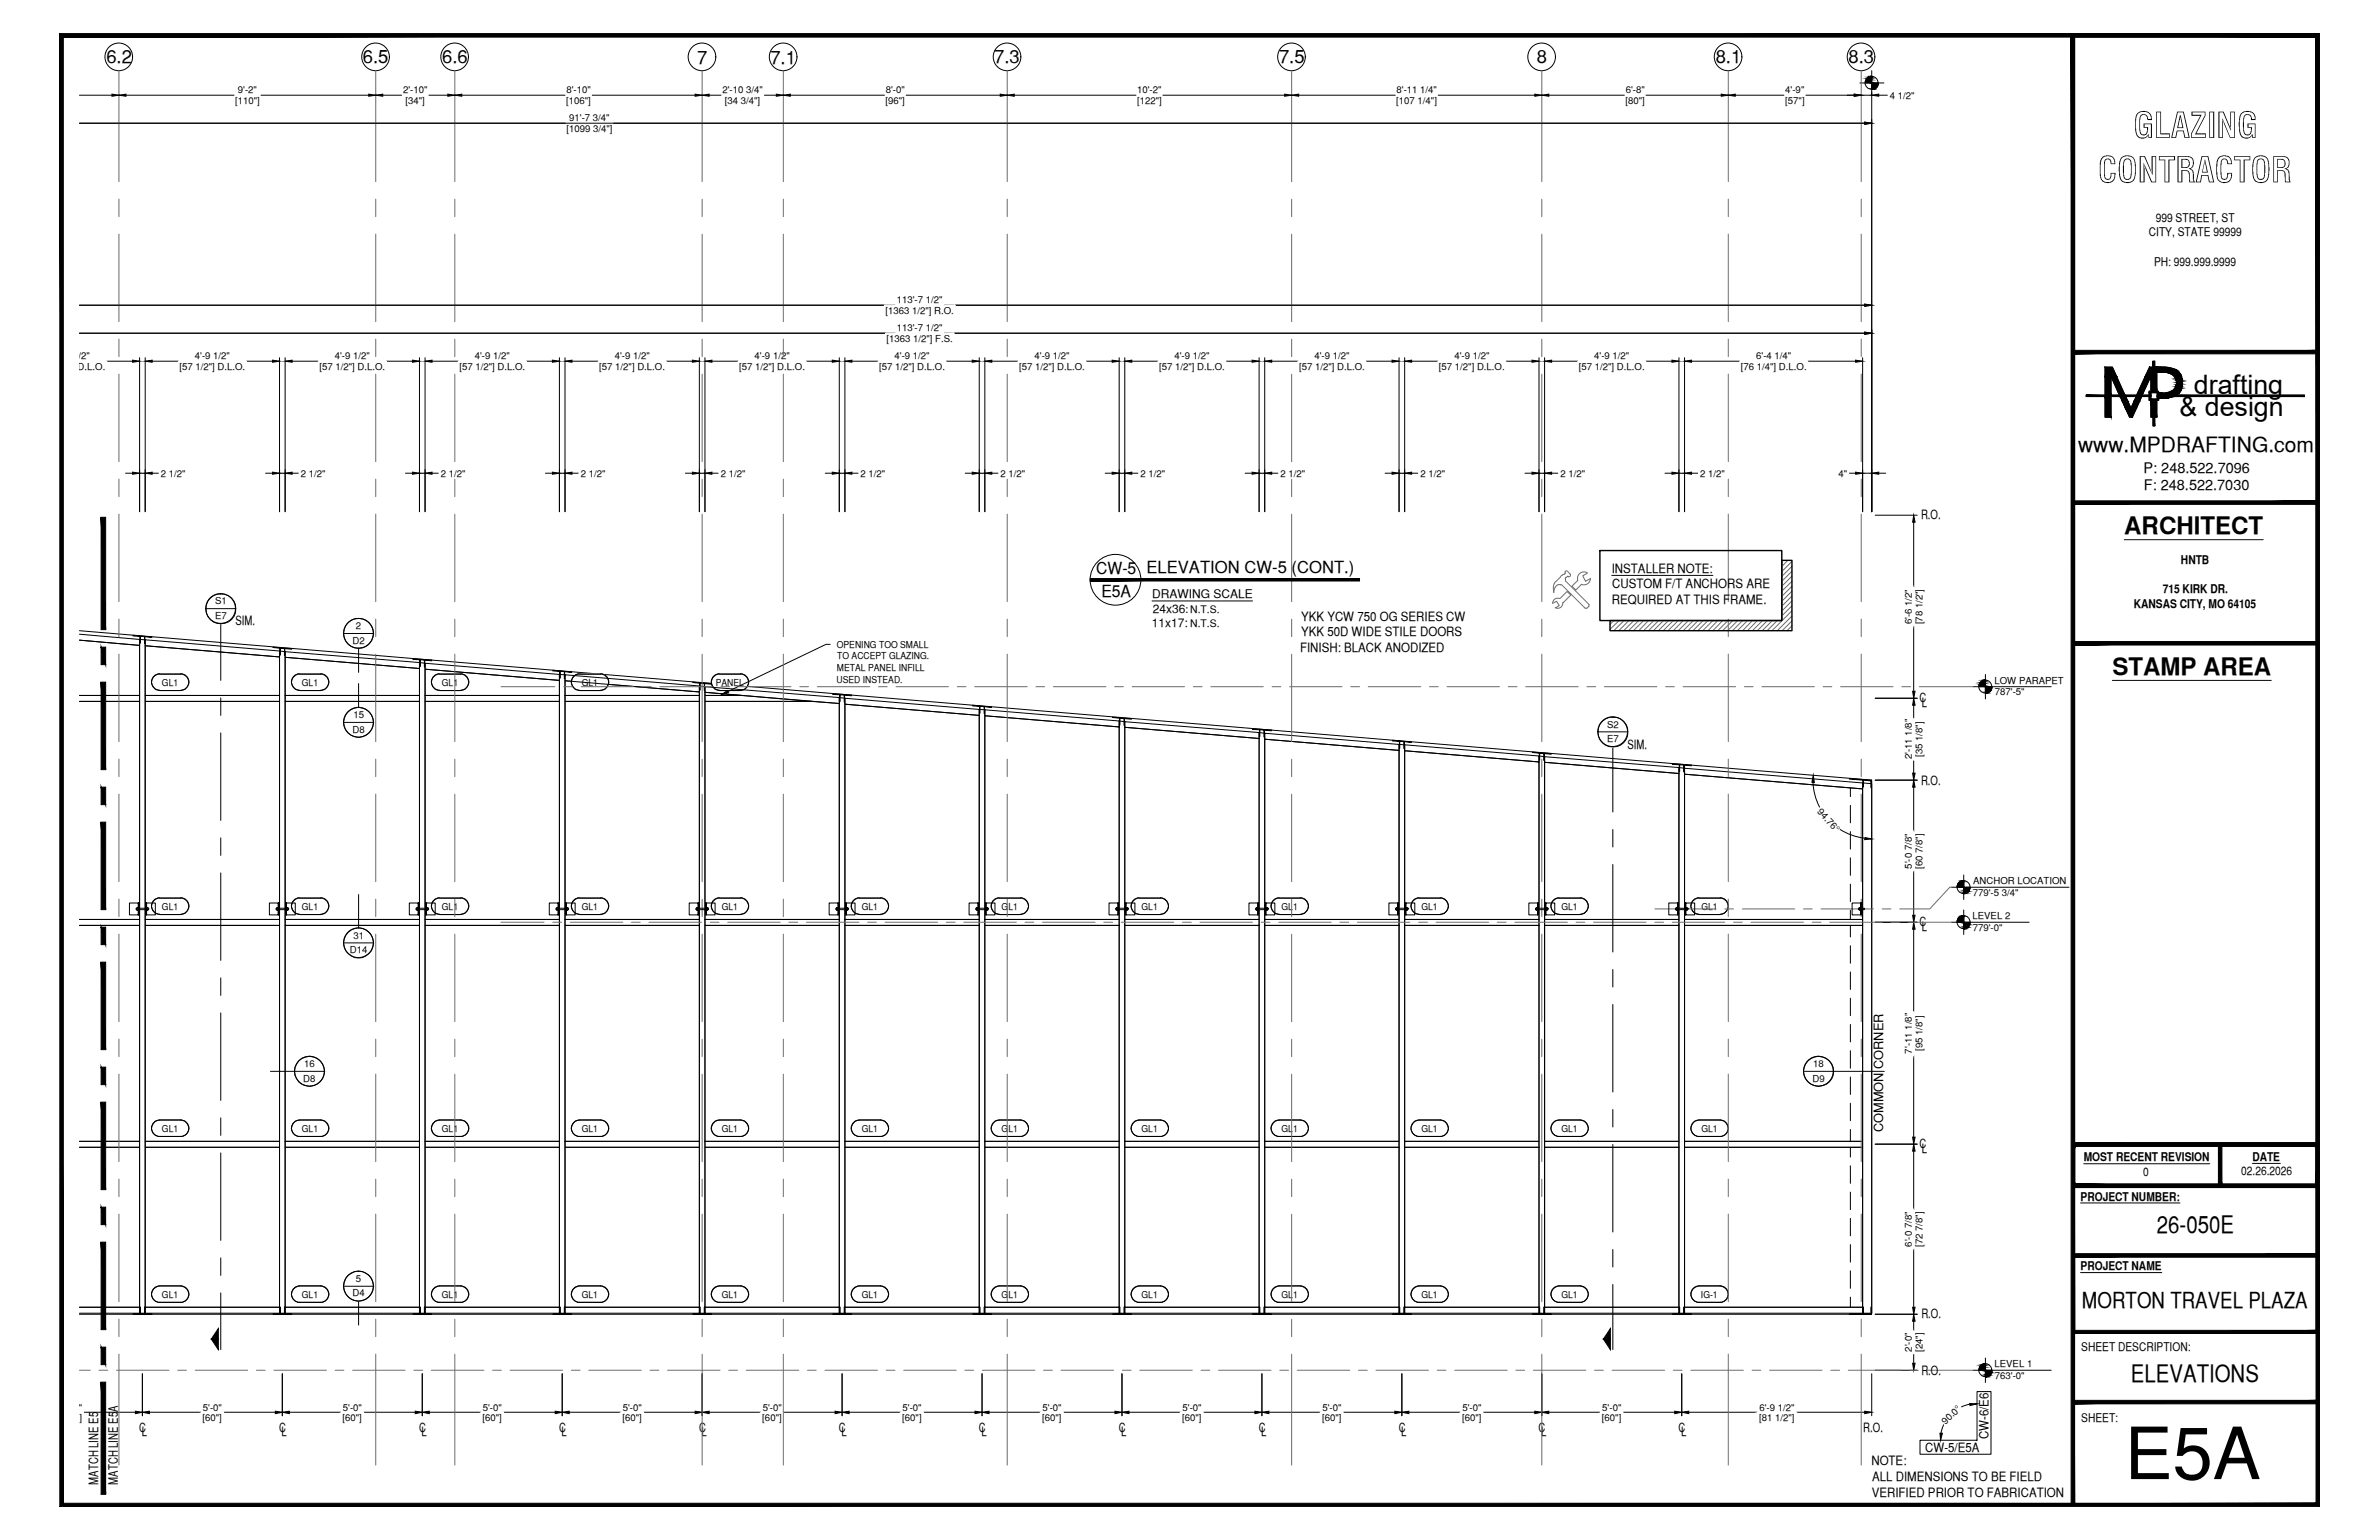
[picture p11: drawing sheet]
<svg xmlns="http://www.w3.org/2000/svg" width="432mm" height="279mm" viewBox="0 0 432 279" stroke-linecap="round" stroke-linejoin="round" font-family="sans-serif">
<defs><g id="words">
<text font-size="13.1" x="385.6" y="268.4">E5A</text>
<g font-size="6.3">
<text x="387.2" y="25">GLAZING</text>
<text x="380.8" y="33.1">CONTRACTOR</text>
</g>
<g font-size="4.9">
<text x="398.2" y="71.5">drafting</text>
<text x="395.6" y="75.5">&amp; design</text>
</g>
<g font-size="4.4">
<text x="385.6" y="97">ARCHITECT</text>
<text x="383.4" y="122.5">STAMP AREA</text>
<text x="391.5" y="223.7">26-050E</text>
<text x="386.8" y="250.7">ELEVATIONS</text>
</g>
<text font-size="4" x="377.9" y="237.2">MORTON TRAVEL PLAZA</text>
<text font-size="3.8" x="377.2" y="82">www.MPDRAFTING.com</text>
<g font-size="3.3">
<text x="19.3" y="11.5">6.2</text>
<text x="65.8" y="11.5">6.5</text>
<text x="80.3" y="11.5">6.6</text>
<text x="126.6" y="11.6">7</text>
<text x="139.8" y="11.6">7.1</text>
<text x="180.5" y="11.5">7.3</text>
<text x="232.2" y="11.5">7.5</text>
<text x="279" y="11.5">8</text>
<text x="311.4" y="11.5">8.1</text>
<text x="335.5" y="11.5">8.3</text>
</g>
<g font-size="3">
<text x="198.9" y="104.1">CW-5 ELEVATION CW-5 (CONT.)</text>
<text x="199.9" y="108.3">E5A</text>
</g>
<g font-size="2.6">
<text x="389.1" y="85.8">P: 248.522.7096</text>
<text x="389.1" y="89">F: 248.522.7030</text>
</g>
<g font-size="2.3">
<text x="348.7" y="94.2">R.O.</text>
<text x="292.5" y="103.9">INSTALLER NOTE:</text>
<text x="292.6" y="106.7">CUSTOM F/T ANCHORS ARE</text>
<text x="42.7" y="113.5">SIM.</text>
<text x="236.2" y="112.6">YKK YCW 750 OG SERIES CW</text>
<text x="292.5" y="109.6">REQUIRED AT THIS FRAME.</text>
<text x="236" y="118.3">FINISH: BLACK ANODIZED</text>
<text x="236.2" y="115.4">YKK 50D WIDE STILE DOORS</text>
<text x="348.4" y="127.4">C</text>
<text x="348.8" y="128.2">L</text>
<text x="295.4" y="135.8">SIM.</text>
<text x="348.7" y="142.4">R.O.</text>
<text x="348.4" y="168">C</text>
<text x="348.8" y="168.8">L</text>
<text x="341.8" y="205.4" transform="rotate(-90 341.8 205.4)">COMMON CORNER</text>
<text x="348.4" y="208.3">C</text>
<text x="348.8" y="209.1">L</text>
<text x="348.7" y="239.2">R.O.</text>
<text x="348.7" y="249.4">R.O.</text>
<text x="25.3" y="259.8">C</text>
<text x="25.7" y="260.6">L</text>
<text x="50.7" y="259.8">C</text>
<text x="51.1" y="260.6">L</text>
<text x="76.1" y="259.8">C</text>
<text x="76.5" y="260.6">L</text>
<text x="101.5" y="259.8">C</text>
<text x="101.9" y="260.6">L</text>
<text x="126.9" y="259.8">C</text>
<text x="127.3" y="260.6">L</text>
<text x="152.3" y="259.8">C</text>
<text x="152.7" y="260.6">L</text>
<text x="177.7" y="259.8">C</text>
<text x="178.1" y="260.6">L</text>
<text x="203.1" y="259.8">C</text>
<text x="203.5" y="260.6">L</text>
<text x="228.5" y="259.8">C</text>
<text x="228.9" y="260.6">L</text>
<text x="253.9" y="259.8">C</text>
<text x="254.3" y="260.6">L</text>
<text x="279.3" y="259.8">C</text>
<text x="279.7" y="260.6">L</text>
<text x="304.7" y="259.8">C</text>
<text x="305.1" y="260.6">L</text>
<text x="338.2" y="259.8">R.O.</text>
<text x="349.4" y="263.4">CW-5/E5A</text>
<text x="360.9" y="261.1" transform="rotate(-90 360.9 261.1)">CW-6/E6</text>
<text x="17.8" y="269.4" transform="rotate(-90 17.8 269.4)">MATCH LINE E5</text>
<text x="21.4" y="269.4" transform="rotate(-90 21.4 269.4)">MATCH LINE E5A</text>
<text x="339.7" y="265.9">NOTE:</text>
<text x="339.8" y="268.7">ALL DIMENSIONS TO BE FIELD</text>
<text x="339.7" y="271.6">VERIFIED PRIOR TO FABRICATION</text>
</g>
<g font-size="2.2">
<text x="391.3" y="40.2">999 STREET, ST</text>
<text x="390" y="42.9">CITY, STATE 99999</text>
<text x="391" y="48.2">PH: 999.999.9999</text>
<text x="392.6" y="107.6">715 KIRK DR.</text>
<text x="395.9" y="102.3">HNTB</text>
<text x="209" y="113.8">11x17:</text>
<text x="209.1" y="108.5">DRAWING SCALE</text>
<text x="209.2" y="111.2">24x36:</text>
<text x="387.3" y="110.2">KANSAS CITY, MO 64105</text>
<text x="378.2" y="210.6">MOST RECENT REVISION</text>
<text x="389" y="213.3">0</text>
<text x="406.8" y="213.2">02.26.2026</text>
<text x="408.8" y="210.6">DATE</text>
<text x="377.6" y="217.8">PROJECT NUMBER:</text>
<text x="377.6" y="230.4">PROJECT NAME</text>
<text x="377.8" y="245.2">SHEET DESCRIPTION:</text>
<text x="377.8" y="257.9">SHEET:</text>
</g>
<g font-size="1.9">
<text x="216" y="111.3">N.T.S.</text>
<text x="216" y="113.8">N.T.S.</text>
</g>
<g font-size="1.7">
<text x="43.2" y="16.9">9'-2&quot;</text>
<text x="73.2" y="16.9">2'-10&quot;</text>
<text x="102.8" y="16.9">8'-10&quot;</text>
<text x="131.1" y="16.9">2'-10 3/4&quot;</text>
<text x="160.8" y="16.9">8'-0&quot;</text>
<text x="206.4" y="16.9">10'-2&quot;</text>
<text x="253.5" y="16.9">8'-11 1/4&quot;</text>
<text x="295.1" y="16.9">6'-8&quot;</text>
<text x="324" y="16.9">4'-9&quot;</text>
<text x="343" y="17.9">4 1/2&quot;</text>
<text x="42.7" y="18.9">[110&quot;]</text>
<text x="73.6" y="18.9">[34&quot;]</text>
<text x="102.7" y="18.9">[106&quot;]</text>
<text x="102.8" y="23.9">[1099 3/4&quot;]</text>
<text x="103.3" y="22">91'-7 3/4&quot;</text>
<text x="131.6" y="18.9">[34 3/4&quot;]</text>
<text x="160.7" y="18.9">[96&quot;]</text>
<text x="206.4" y="18.9">[122&quot;]</text>
<text x="253.4" y="18.9">[107 1/4&quot;]</text>
<text x="295" y="18.9">[80&quot;]</text>
<text x="324" y="18.9">[57&quot;]</text>
<text x="160.7" y="57">[1363 1/2&quot;] R.O.</text>
<text x="162.8" y="55">113'-7 1/2&quot;</text>
<text x="10" y="65.2">4'-9 1/2&quot;</text>
<text x="35.4" y="65.2">4'-9 1/2&quot;</text>
<text x="60.8" y="65.2">4'-9 1/2&quot;</text>
<text x="86.2" y="65.2">4'-9 1/2&quot;</text>
<text x="111.6" y="65.2">4'-9 1/2&quot;</text>
<text x="137" y="65.2">4'-9 1/2&quot;</text>
<text x="160.9" y="62">[1363 1/2&quot;] F.S.</text>
<text x="162.4" y="65.2">4'-9 1/2&quot;</text>
<text x="162.8" y="60.1">113'-7 1/2&quot;</text>
<text x="187.8" y="65.2">4'-9 1/2&quot;</text>
<text x="213.2" y="65.2">4'-9 1/2&quot;</text>
<text x="238.6" y="65.2">4'-9 1/2&quot;</text>
<text x="264" y="65.2">4'-9 1/2&quot;</text>
<text x="289.4" y="65.2">4'-9 1/2&quot;</text>
<text x="318.8" y="65.2">6'-4 1/4&quot;</text>
<text x="7.2" y="67.1">[57 1/2&quot;] D.L.O.</text>
<text x="32.6" y="67.1">[57 1/2&quot;] D.L.O.</text>
<text x="58" y="67.1">[57 1/2&quot;] D.L.O.</text>
<text x="83.4" y="67.1">[57 1/2&quot;] D.L.O.</text>
<text x="108.8" y="67.1">[57 1/2&quot;] D.L.O.</text>
<text x="134.2" y="67.1">[57 1/2&quot;] D.L.O.</text>
<text x="159.6" y="67.1">[57 1/2&quot;] D.L.O.</text>
<text x="185" y="67.1">[57 1/2&quot;] D.L.O.</text>
<text x="210.4" y="67.1">[57 1/2&quot;] D.L.O.</text>
<text x="235.8" y="67.1">[57 1/2&quot;] D.L.O.</text>
<text x="261.2" y="67.1">[57 1/2&quot;] D.L.O.</text>
<text x="286.6" y="67.1">[57 1/2&quot;] D.L.O.</text>
<text x="316" y="67.1">[76 1/4&quot;] D.L.O.</text>
<text x="29.2" y="86.5">2 1/2&quot;</text>
<text x="54.6" y="86.5">2 1/2&quot;</text>
<text x="80" y="86.5">2 1/2&quot;</text>
<text x="105.4" y="86.5">2 1/2&quot;</text>
<text x="130.8" y="86.5">2 1/2&quot;</text>
<text x="156.2" y="86.5">2 1/2&quot;</text>
<text x="181.6" y="86.5">2 1/2&quot;</text>
<text x="207" y="86.5">2 1/2&quot;</text>
<text x="232.4" y="86.5">2 1/2&quot;</text>
<text x="257.8" y="86.5">2 1/2&quot;</text>
<text x="283.2" y="86.5">2 1/2&quot;</text>
<text x="308.6" y="86.5">2 1/2&quot;</text>
<text x="333.7" y="86.5">4&quot;</text>
<text x="39.1" y="109.7">S1</text>
<text x="39.1" y="112.3">E7</text>
<text x="347" y="113.3" transform="rotate(-90 347 113.3)">6'-6 1/2&quot;</text>
<text x="348.9" y="113.3" transform="rotate(-90 348.9 113.3)">[78 1/2&quot;]</text>
<text x="64" y="116.8">D2</text>
<text x="64.6" y="114.2">2</text>
<text x="151.9" y="117.5">OPENING TOO SMALL</text>
<text x="152" y="119.6">TO ACCEPT GLAZING.</text>
<text x="29.4" y="124.4">GL1</text>
<text x="54.8" y="124.4">GL1</text>
<text x="80.2" y="124.4">GL1</text>
<text x="105.6" y="124.4">GL1</text>
<text x="129.9" y="124.4">PANEL</text>
<text x="151.8" y="123.9">USED INSTEAD.</text>
<text x="151.9" y="121.8">METAL PANEL INFILL</text>
<text x="362" y="124">LOW PARAPET</text>
<text x="64.1" y="130.3">15</text>
<text x="362.1" y="126.1">787'-5&quot;</text>
<text x="64" y="133">D8</text>
<text x="291.7" y="132">S2</text>
<text x="291.7" y="134.7">E7</text>
<text x="347" y="137.8" transform="rotate(-90 347 137.8)">2'-11 1/8&quot;</text>
<text x="348.9" y="137.4" transform="rotate(-90 348.9 137.4)">[35 1/8&quot;]</text>
<text x="329.8" y="147.3" transform="rotate(47 329.8 147.3)">94.76°</text>
<text x="347" y="157.6" transform="rotate(-90 347 157.6)">5'-0 7/8&quot;</text>
<text x="348.9" y="157.7" transform="rotate(-90 348.9 157.7)">[60 7/8&quot;]</text>
<text x="358.1" y="160.4">ANCHOR LOCATION</text>
<text x="29.4" y="165">GL1</text>
<text x="54.8" y="165">GL1</text>
<text x="80.2" y="165">GL1</text>
<text x="105.6" y="165">GL1</text>
<text x="131" y="165">GL1</text>
<text x="156.4" y="165">GL1</text>
<text x="181.8" y="165">GL1</text>
<text x="207.2" y="165">GL1</text>
<text x="232.6" y="165">GL1</text>
<text x="258" y="165">GL1</text>
<text x="283.4" y="165">GL1</text>
<text x="308.8" y="165">GL1</text>
<text x="358" y="166.8">LEVEL 2</text>
<text x="358.1" y="162.5">779'-5 3/4&quot;</text>
<text x="63.5" y="173">D14</text>
<text x="64.1" y="170.3">31</text>
<text x="358.1" y="168.8">779'-0&quot;</text>
<text x="347" y="191.1" transform="rotate(-90 347 191.1)">7'-11 1/8&quot;</text>
<text x="348.9" y="190.7" transform="rotate(-90 348.9 190.7)">[95 1/8&quot;]</text>
<text x="55.1" y="196.3">D8</text>
<text x="55.2" y="193.6">16</text>
<text x="329" y="196.3">D9</text>
<text x="329.1" y="193.6">18</text>
<text x="29.4" y="205.3">GL1</text>
<text x="54.8" y="205.3">GL1</text>
<text x="80.2" y="205.3">GL1</text>
<text x="105.6" y="205.3">GL1</text>
<text x="131" y="205.3">GL1</text>
<text x="156.4" y="205.3">GL1</text>
<text x="181.8" y="205.3">GL1</text>
<text x="207.2" y="205.3">GL1</text>
<text x="232.6" y="205.3">GL1</text>
<text x="258" y="205.3">GL1</text>
<text x="283.4" y="205.3">GL1</text>
<text x="308.8" y="205.3">GL1</text>
<text x="347" y="226.2" transform="rotate(-90 347 226.2)">6'-0 7/8&quot;</text>
<text x="348.9" y="226.3" transform="rotate(-90 348.9 226.3)">[72 7/8&quot;]</text>
<text x="64.6" y="232.6">5</text>
<text x="29.4" y="235.5">GL1</text>
<text x="54.8" y="235.5">GL1</text>
<text x="64" y="235.2">D4</text>
<text x="80.2" y="235.5">GL1</text>
<text x="105.6" y="235.5">GL1</text>
<text x="131" y="235.5">GL1</text>
<text x="156.4" y="235.5">GL1</text>
<text x="181.8" y="235.5">GL1</text>
<text x="207.2" y="235.5">GL1</text>
<text x="232.6" y="235.5">GL1</text>
<text x="258" y="235.5">GL1</text>
<text x="283.4" y="235.5">GL1</text>
<text x="308.7" y="235.5">IG-1</text>
<text x="347" y="245.2" transform="rotate(-90 347 245.2)">2'-0&quot;</text>
<text x="348.9" y="245.3" transform="rotate(-90 348.9 245.3)">[24&quot;]</text>
<text x="362" y="248">LEVEL 1</text>
<text x="362.1" y="250.1">763'-0&quot;</text>
<text x="11.4" y="257.8">[60&quot;]</text>
<text x="11.4" y="255.9">5'-0&quot;</text>
<text x="36.8" y="257.8">[60&quot;]</text>
<text x="36.8" y="255.9">5'-0&quot;</text>
<text x="62.2" y="257.8">[60&quot;]</text>
<text x="62.2" y="255.9">5'-0&quot;</text>
<text x="87.6" y="257.8">[60&quot;]</text>
<text x="87.6" y="255.9">5'-0&quot;</text>
<text x="113" y="257.8">[60&quot;]</text>
<text x="113" y="255.9">5'-0&quot;</text>
<text x="138.4" y="257.8">[60&quot;]</text>
<text x="138.4" y="255.9">5'-0&quot;</text>
<text x="163.8" y="257.8">[60&quot;]</text>
<text x="163.8" y="255.9">5'-0&quot;</text>
<text x="189.2" y="257.8">[60&quot;]</text>
<text x="189.2" y="255.9">5'-0&quot;</text>
<text x="214.6" y="257.8">[60&quot;]</text>
<text x="214.6" y="255.9">5'-0&quot;</text>
<text x="240" y="257.8">[60&quot;]</text>
<text x="240" y="255.9">5'-0&quot;</text>
<text x="265.4" y="257.8">[60&quot;]</text>
<text x="265.4" y="255.9">5'-0&quot;</text>
<text x="290.8" y="257.8">[60&quot;]</text>
<text x="290.8" y="255.9">5'-0&quot;</text>
<text x="319.3" y="257.8">[81 1/2&quot;]</text>
<text x="319.3" y="255.9">6'-9 1/2&quot;</text>
<text x="353.1" y="258.5" transform="rotate(-44 353.1 258.5)">90.0°</text>
</g>
</g></defs>
<!-- layer: GLASS -->
<g fill="none" stroke="#000" stroke-width=".18">
<path d="M14.4 116.1l10.9 1v9.1h-10.9M26.4 117.2l24.3 2v7h-24.3zM51.8 119.3l24.3 2v4.9h-24.3zM14.4 127.3h10.9v39.5h-10.9M26.4 127.3h24.3v39.5h-24.3zM51.8 127.3h24.3v39.5h-24.3zM77.2 121.4l24.3 2v2.8h-24.3zM77.2 127.3h24.3v39.5h-24.3zM102.6 123.5l24.3 2v.7h-24.3zM102.6 127.3h24.3v39.5h-24.3zM128 125.6l6.6 .6h-6.6zM128 127.3h19.3l5 .3v39.2h-24.3z"/>
<path d="M153.4 127.8l24.3 2v37h-24.3zM178.8 129.9l24.3 2v34.9h-24.3zM204.2 132l24.3 2v32.8h-24.3zM229.6 134.1l24.3 2v30.7h-24.3zM255 136.2l24.3 2v28.6h-24.3zM280.4 138.3l24.3 2v26.5h-24.3zM305.8 140.5l32.3 2.6v23.7h-32.3zM14.4 167.9h10.9v39.2h-10.9M26.4 167.9h24.3v39.2h-24.3zM51.8 167.9h24.3v39.2h-24.3zM77.2 167.9h24.3v39.2h-24.3zM102.6 167.9h24.3v39.2h-24.3z"/>
<path d="M128 167.9h24.3v39.2h-24.3zM153.4 167.9h24.3v39.2h-24.3zM178.8 167.9h24.3v39.2h-24.3zM204.2 167.9h24.3v39.2h-24.3zM229.6 167.9h24.3v39.2h-24.3zM255 167.9h24.3v39.2h-24.3zM280.4 167.9h24.3v39.2h-24.3zM305.8 167.9h32.3v39.2h-32.3zM14.4 208.2h10.9v29h-10.9M26.4 208.2h24.3v29h-24.3zM51.8 208.2h24.3v29h-24.3zM77.2 208.2h24.3v29h-24.3z"/>
<path d="M102.6 208.2h24.3v29h-24.3zM128 208.2h24.3v29h-24.3zM153.4 208.2h24.3v29h-24.3zM178.8 208.2h24.3v29h-24.3zM204.2 208.2h24.3v29h-24.3zM229.6 208.2h24.3v29h-24.3zM255 208.2h24.3v29h-24.3zM280.4 208.2h24.3v29h-24.3zM305.8 208.2h32.3v29h-32.3z"/>
</g>
<!-- layer: COMPONENTS -->
<g fill="none" stroke="#000" stroke-width=".18">
<path d="M14.4 115.1l10.9 .9v1.1l-10.9-1M25.3 116l1.1 .1v122.2h-1.1zM26.4 116.1l24.3 2v1.1l-24.3-2zM50.7 118.1l1.1 .1v120.1h-1.1zM51.8 118.2l24.3 2v1.1l-24.3-2zM14.4 126.2h10.9v1.1h-10.9M26.4 126.2h24.3v1.1h-24.3zM51.8 126.2h24.3v1.1h-24.3zM76.1 120.2l1.1 .1v118h-1.1zM77.2 126.2h24.3v1.1h-24.3zM77.2 120.3l24.3 2.1v1l-24.3-2zM101.5 122.4h1.1v115.9h-1.1z"/>
<path d="M102.6 126.2h24.3v1.1h-24.3zM102.6 122.4l24.3 2.1v1l-24.3-2zM126.9 124.5l1.1 .1v113.7h-1.1zM128 126.2h6.6l12.7 1.1h-19.3zM128 124.6l24.3 2v1l-24.3-2zM152.3 126.6l1.1 .1v111.6h-1.1zM153.4 126.7l24.3 2v1.1l-24.3-2zM177.7 128.7l1.1 .1v109.5h-1.1zM178.8 128.8l24.3 2v1.1l-24.3-2zM203.1 130.8l1.1 .1v107.4h-1.1zM204.2 130.9l24.3 2v1.1l-24.3-2zM228.5 132.9l1.1 .1v105.3h-1.1z"/>
<path d="M229.6 133l24.3 2.1v1l-24.3-2zM253.9 135.1h1.1v103.2h-1.1zM255 135.1l24.3 2.1v1l-24.3-2zM279.3 137.2l1.1 .1v101h-1.1zM280.4 137.3l24.3 2v1l-24.3-2zM304.7 139.3l1.1 .1v98.9h-1.1zM305.8 139.4l32.3 2.6v1.1l-32.3-2.6zM335.9 142.9v1.6M335.9 146.1v3.2M335.9 150.9v3.2M335.9 155.6v3.2M338.1 142l1.6 .2v96.1h-1.6z"/>
<path d="M14.4 166.8h10.9v1.1h-10.9M26.4 166.8h24.3v1.1h-24.3zM51.8 166.8h24.3v1.1h-24.3zM77.2 166.8h24.3v1.1h-24.3zM102.6 166.8h24.3v1.1h-24.3zM128 166.8h24.3v1.1h-24.3zM153.4 166.8h24.3v1.1h-24.3zM178.8 166.8h24.3v1.1h-24.3zM204.2 166.8h24.3v1.1h-24.3zM229.6 166.8h24.3v1.1h-24.3zM255 166.8h24.3v1.1h-24.3zM280.4 166.8h24.3v1.1h-24.3z"/>
<path d="M305.8 166.8h32.3v1.1h-32.3zM335.9 160.4v3.2M335.9 165.2v1.6M335.9 167.9v2.1M335.9 171.6v3.2M335.9 176.3v3.2M335.9 181.1v3.2M335.9 185.9v3.1M335.9 190.6v3.2M335.9 195.4v3.2M14.4 207.1h10.9v1.1h-10.9M26.4 207.1h24.3v1.1h-24.3z"/>
<path d="M51.8 207.1h24.3v1.1h-24.3zM77.2 207.1h24.3v1.1h-24.3zM102.6 207.1h24.3v1.1h-24.3zM128 207.1h24.3v1.1h-24.3zM153.4 207.1h24.3v1.1h-24.3zM178.8 207.1h24.3v1.1h-24.3zM204.2 207.1h24.3v1.1h-24.3zM229.6 207.1h24.3v1.1h-24.3zM255 207.1h24.3v1.1h-24.3zM280.4 207.1h24.3v1.1h-24.3zM305.8 207.1h32.3v1.1h-32.3zM335.9 200.2v3.1"/>
<path d="M335.9 204.9v2.2M335.9 208.2v1.7M335.9 211.5v3.2M335.9 216.3v3.2M14.4 237.2h10.9v1.1h-10.9M26.4 237.2h24.3v1.1h-24.3zM51.8 237.2h24.3v1.1h-24.3zM77.2 237.2h24.3v1.1h-24.3zM102.6 237.2h24.3v1.1h-24.3zM128 237.2h24.3v1.1h-24.3zM153.4 237.2h24.3v1.1h-24.3zM178.8 237.2h24.3v1.1h-24.3z"/>
<path d="M204.2 237.2h24.3v1.1h-24.3zM229.6 237.2h24.3v1.1h-24.3zM255 237.2h24.3v1.1h-24.3zM280.4 237.2h24.3v1.1h-24.3zM305.8 237.2h32.3v1.1h-32.3zM335.9 221v3.2M335.9 225.8v3.2M335.9 230.6v3.1M335.9 235.3v1.9"/>
</g>
<!-- layer: ROUGH OPENING -->
<path d="M14.4 114.4l325.3 27.1v96.9h-325.3" fill="none" stroke="#000" stroke-width=".18"/>
<!-- layer: DIM -->
<g fill="none" stroke="#000" stroke-width=".18">
<path d="M335.3 17.3h1.2M337.8 17.3h1.9M339.7 16.6v5.1M341 17.3h1.7M14.4 55.4h324.1M339.7 54.7v38.1M14.4 60.5h324.1M19.3 65.5h4.8M25.3 64.9v27.9M26.4 64.9v27.9M27.6 65.5h4.8M44.7 65.5h4.8"/>
<path d="M50.7 64.9v27.9M51.8 64.9v27.9M53 65.5h4.8M70.1 65.5h4.8M76.1 64.9v27.9M77.2 64.9v27.9M78.4 65.5h4.8M95.5 65.5h4.8M101.5 64.9v27.9M102.6 64.9v27.9M103.8 65.5h4.8M120.9 65.5h4.8"/>
<path d="M126.9 64.9v27.9M128 64.9v27.9M129.2 65.5h4.8M146.3 65.5h4.8M152.3 64.9v27.9M153.4 64.9v27.9M154.6 65.5h4.8M171.7 65.5h4.8M177.7 64.9v27.9M178.8 64.9v27.9M180 65.5h4.8M197.1 65.5h4.8"/>
<path d="M203.1 64.9v27.9M204.2 64.9v27.9M205.4 65.5h4.8M222.5 65.5h4.8M228.5 64.9v27.9M229.6 64.9v27.9M230.8 65.5h4.8M247.9 65.5h4.8M253.9 64.9v27.9M255 64.9v27.9M256.2 65.5h4.8M273.3 65.5h4.8"/>
<path d="M279.3 64.9v27.9M280.4 64.9v27.9M281.6 65.5h4.8M298.7 65.5h4.8M304.7 64.9v27.9M305.8 64.9v27.9M307 65.5h8.8M328.1 65.5h8.7M338.1 64.9v27.9M22.8 85.9h1.3M25.3 85.9h1.1M27.6 85.9h1.3"/>
<path d="M48.2 85.9h1.3M50.7 85.9h1.1M53 85.9h1.3M73.6 85.9h1.3M76.1 85.9h1.1M78.4 85.9h1.3M99 85.9h1.3M101.5 85.9h1.1M103.8 85.9h1.3M124.4 85.9h1.3M126.9 85.9h1.1M129.2 85.9h1.3"/>
<path d="M149.8 85.9h1.3M152.3 85.9h1.1M154.6 85.9h1.3M175.2 85.9h1.3M177.7 85.9h1.1M180 85.9h1.3M200.6 85.9h1.3M203.1 85.9h1.1M205.4 85.9h1.3M226 85.9h1.3M228.5 85.9h1.1M230.8 85.9h1.3"/>
<path d="M251.4 85.9h1.3M253.9 85.9h1.1M256.2 85.9h1.3M276.8 85.9h1.3M279.3 85.9h1.1M281.6 85.9h1.3M302.2 85.9h1.3M304.7 85.9h1.1M307 85.9h1.3M335.5 85.9h1.3M338.1 85.9h1.6M340.4 93.5h7.6"/>
<path d="M341 85.9h1.3M347.3 94.7v12M347.3 113.5v11.9M340.4 126.7h7.6M340.4 141.5h7.6M347.3 142.8v8.2M347.3 157.9v8.2M340.4 167.3h7.6M347.3 168.6v15M347.3 191.4v14.9M340.4 207.6h7.6M347.3 208.9v10.7"/>
<path d="M340.4 238.4h7.6M347.3 226.4v10.8M347.3 239.7v1.9M15.1 256.2h9.5M25.8 249.2v7.7M27.1 256.2h9.5M40.5 256.2h9.5M51.2 249.2v7.7M52.5 256.2h9.5M65.9 256.2h9.5M76.6 249.2v7.7M77.9 256.2h9.5"/>
<path d="M91.3 256.2h9.5M102 249.2v7.7M103.3 256.2h9.5M116.7 256.2h9.5M127.4 249.2v7.7M128.7 256.2h9.5M142.1 256.2h9.5M152.8 249.2v7.7M154.1 256.2h9.5M167.5 256.2h9.5M178.2 249.2v7.7M179.5 256.2h9.5"/>
<path d="M192.9 256.2h9.5M203.6 249.2v7.7M204.9 256.2h9.5M218.3 256.2h9.5M229 249.2v7.7M230.3 256.2h9.5M243.7 256.2h9.5M254.4 249.2v7.7M255.7 256.2h9.5M269.1 256.2h9.5M279.8 249.2v7.7M281.1 256.2h9.5"/>
<path d="M294.5 256.2h9.5M305.2 249.2v7.7M306.5 256.2h12.6M325.9 256.2h12.6M339.7 249.2v7.7M340.4 248.6h7.6M347.3 245.5v1.8"/>
</g>
<g fill="#000" stroke="#000" stroke-width=".18">
<path d="M336.5 17.1l1.3 .2-1.3 .2zM339.7 17.3l1.3-.2v.4zM338.5 55.2l1.2 .2-1.2 .2zM24.1 65.3l1.2 .2-1.2 .2zM26.4 65.5l1.2-.2v.4zM49.5 65.3l1.2 .2-1.2 .2zM51.8 65.5l1.2-.2v.4zM74.9 65.3l1.2 .2-1.2 .2zM77.2 65.5l1.2-.2v.4zM100.3 65.3l1.2 .2-1.2 .2zM102.6 65.5l1.2-.2v.4zM125.7 65.3l1.2 .2-1.2 .2z"/>
<path d="M128 65.5l1.2-.2v.4zM151.1 65.3l1.2 .2-1.2 .2zM153.4 65.5l1.2-.2v.4zM176.5 65.3l1.2 .2-1.2 .2zM178.8 65.5l1.2-.2v.4zM201.9 65.3l1.2 .2-1.2 .2zM204.2 65.5l1.2-.2v.4zM227.3 65.3l1.2 .2-1.2 .2zM229.6 65.5l1.2-.2v.4zM252.7 65.3l1.2 .2-1.2 .2zM255 65.5l1.2-.2v.4zM278.1 65.3l1.2 .2-1.2 .2z"/>
<path d="M280.4 65.5l1.2-.2v.4zM303.5 65.3l1.2 .2-1.2 .2zM305.8 65.5l1.2-.2v.4zM336.8 65.3l1.3 .2-1.3 .2zM338.5 60.3l1.2 .2-1.2 .1zM24.1 85.7l1.2 .2-1.2 .1zM26.4 85.9l1.2-.2v.3zM49.5 85.7l1.2 .2-1.2 .1zM51.8 85.9l1.2-.2v.3zM74.9 85.7l1.2 .2-1.2 .1zM77.2 85.9l1.2-.2v.3zM100.3 85.7l1.2 .2-1.2 .1z"/>
<path d="M102.6 85.9l1.2-.2v.3zM125.7 85.7l1.2 .2-1.2 .1zM128 85.9l1.2-.2v.3zM151.1 85.7l1.2 .2-1.2 .1zM153.4 85.9l1.2-.2v.3zM176.5 85.7l1.2 .2-1.2 .1zM178.8 85.9l1.2-.2v.3zM201.9 85.7l1.2 .2-1.2 .1zM204.2 85.9l1.2-.2v.3zM227.3 85.7l1.2 .2-1.2 .1zM229.6 85.9l1.2-.2v.3zM252.7 85.7l1.2 .2-1.2 .1z"/>
<path d="M255 85.9l1.2-.2v.3zM278.1 85.7l1.2 .2-1.2 .1zM280.4 85.9l1.2-.2v.3zM303.5 85.7l1.2 .2-1.2 .1zM305.8 85.9l1.2-.2v.3zM336.8 85.7l1.3 .2-1.3 .1zM339.7 85.9l1.3-.2v.3zM347.3 93.5l.3 1.2h-.4zM347.2 125.4h.4l-.3 1.3zM347.3 141.5l.3 1.3h-.4zM347.2 166.1h.4l-.3 1.2zM347.3 167.3l.3 1.3h-.4z"/>
<path d="M347.2 206.3h.4l-.3 1.3zM347.3 207.6l.3 1.3h-.4zM347.3 238.4l.3 1.3h-.4zM347.2 237.2h.4l-.3 1.2zM24.6 256l1.2 .2-1.2 .3zM25.8 256.2l1.3-.2v.5zM50 256l1.2 .2-1.2 .3zM51.2 256.2l1.3-.2v.5zM75.4 256l1.2 .2-1.2 .3zM76.6 256.2l1.3-.2v.5zM100.8 256l1.2 .2-1.2 .3zM102 256.2l1.3-.2v.5z"/>
<path d="M126.2 256l1.2 .2-1.2 .3zM127.4 256.2l1.3-.2v.5zM151.6 256l1.2 .2-1.2 .3zM152.8 256.2l1.3-.2v.5zM177 256l1.2 .2-1.2 .3zM178.2 256.2l1.3-.2v.5zM202.4 256l1.2 .2-1.2 .3zM203.6 256.2l1.3-.2v.5zM227.8 256l1.2 .2-1.2 .3zM229 256.2l1.3-.2v.5zM253.2 256l1.2 .2-1.2 .3zM254.4 256.2l1.3-.2v.5z"/>
<path d="M278.6 256l1.2 .2-1.2 .3zM279.8 256.2l1.3-.2v.5zM304 256l1.2 .2-1.2 .3zM305.2 256.2l1.3-.2v.5zM338.5 256l1.2 .2-1.2 .3zM347.2 247.3h.4l-.3 1.3z"/>
</g>
<!-- layer: DETAIL TAG -->
<path d="M65.1 112.2l.7 .1M65.1 128.3l.7 .2M65.1 168.3l.7 .2M56.2 191.6l.7 .2M330.1 191.6l-.7 .2M65.1 230.6l.7 .1" fill="none" stroke="#fff" stroke-width=".18"/>
<g fill="#fff" stroke="#fff" stroke-width=".18">
<path d="M330.1 197.1l1.4-.4zM329.4 197l.7 .1 1.4-.4zM329.4 197l2.6-.7-.5 .4zM328.7 196.7l.7 .3 2.6-.7zM328.7 196.7l3.8-1-.5 .6zM328.2 196.3l.5 .4 3.8-1zM328.2 196.3l4.5-1.2-.2 .6zM327.7 195.7l.5 .6 4.5-1.2zM327.7 195.7l5.1-1.3-.1 .7zM327.5 195.1l.2 .6 5.1-1.3zM327.5 195.1l5.2-1.4 .1 .7zM327.3 194.4l.2 .7 5.2-1.4zM327.3 194.4l5.2-1.4 .2 .7zM327.5 193.7l-.2 .7 5.2-1.4zM327.5 193.7l4.5-1.2 .5 .5zM327.7 193l-.2 .7 4.5-1.2zM327.7 193l3.8-1 .5 .5zM328.2 192.5l-.5 .5 3.8-1zM328.2 192.5l2.6-.7 .7 .2zM328.2 192.5l2.6-.7-2.1 .2zM328.7 192l1.4-.4 .7 .2zM328.7 192l1.4-.4z"/>
<path d="M63.8 117.3l.6 .2 .7 .1zM63.8 117.3l2 .2-.7 .1zM63.2 116.8l.6 .5 2 .2zM63.2 116.8l3.2 .5-.6 .2zM62.7 116.3l.5 .5 3.2 .5zM62.7 116.3l4.3 .5-.6 .5zM62.5 115.6l.2 .7 4.3 .5zM62.5 115.6l4.9 .7-.4 .5zM62.4 114.9l.1 .7 4.9 .7zM62.4 114.9l5.3 .7-.3 .7zM62.5 114.2l-.1 .7 5.3 .7zM62.5 114.2l5.3 .7-.1 .7zM62.7 113.5l-.2 .7 5.3 .7zM62.7 113.5l5 .7 .1 .7zM63.2 113l-.5 .5 5 .7zM63.2 113l4.2 .5 .3 .7zM63.2 113l4.2 .5-3.6-1zM63.8 112.5l3.2 .5 .4 .5zM63.8 112.5l3.2 .5-2.6-.7zM64.4 112.3l2 .2 .6 .5zM64.4 112.3l2 .2-1.3-.3zM65.1 112.2l.7 .1 .6 .2z"/>
<path d="M63.8 133.4l1.3 .4zM63.8 133.4l2 .3-.7 .1zM63.2 133l.6 .4 2 .3zM63.2 133l3.2 .4-.6 .3zM62.7 132.4l.5 .6 3.2 .4zM62.7 132.4l4.3 .6-.6 .4zM62.5 131.8l.2 .6 4.3 .6zM62.5 131.8l4.9 .6-.4 .6zM62.4 131.1l.1 .7 4.9 .6zM62.4 131.1l5.3 .7-.3 .6zM62.5 130.4l-.1 .7 5.3 .7zM62.5 130.4l5.3 .7-.1 .7zM62.7 129.7l-.2 .7 5.3 .7zM62.7 129.7l5 .7 .1 .7zM63.2 129.2l-.5 .5 5 .7zM63.2 129.2l4.2 .5 .3 .7zM63.2 129.2l4.2 .5-3.6-1zM63.8 128.7l3.2 .5 .4 .5zM63.8 128.7l3.2 .5-2.6-.7zM64.4 128.5l2 .2 .6 .5zM64.4 128.5l2 .2-1.3-.4zM65.1 128.3l1.3 .4z"/>
<path d="M63.8 235.7l1.3 .4zM63.8 235.7l2 .3-.7 .1zM63.2 235.3l.6 .4 2 .3zM63.2 235.3l3.2 .4-.6 .3zM62.7 234.7l.5 .6 3.2 .4zM62.7 234.7l4.3 .6-.6 .4zM62.5 234.1l.2 .6 4.3 .6zM62.5 234.1l4.9 .6-.4 .6zM62.4 233.4l.1 .7 4.9 .6zM62.4 233.4l5.3 .7-.3 .6zM62.5 232.7l-.1 .7 5.3 .7zM62.5 232.7l5.3 .7-.1 .7zM62.7 232l-.2 .7 5.3 .7zM62.7 232l5 .7 .1 .7zM63.2 231.4l-.5 .6 5 .7zM63.2 231.4l4.2 .6 .3 .7zM63.2 231.4l4.2 .6-3.6-1zM63.8 231l3.2 .4 .4 .6zM63.8 231l3.2 .4-2.6-.7zM64.4 230.7l2 .3 .6 .4zM64.4 230.7l2 .3-1.3-.4zM65.1 230.6l.7 .1 .6 .3z"/>
<path d="M54.8 196.7l1.4 .4zM54.8 196.7l2.1 .3-.7 .1zM54.2 196.3l.6 .4 2.1 .3zM54.2 196.3l3.3 .4-.6 .3zM53.8 195.7l.4 .6 3.3 .4zM53.8 195.7l4.3 .6-.6 .4zM53.5 195.1l.3 .6 4.3 .6zM53.5 195.1l5 .6-.4 .6zM53.5 194.4v.7l5 .6zM53.5 194.4l5.3 .7-.3 .6zM53.5 193.7v.7l5.3 .7zM53.5 193.7l5.4 .7-.1 .7zM53.8 193l-.3 .7 5.4 .7zM53.8 193l5 .7 .1 .7zM54.2 192.5l-.4 .5 5 .7zM54.2 192.5l4.3 .5 .3 .7zM54.2 192.5l4.3 .5-3.7-1zM54.8 192l3.3 .5 .4 .5zM54.8 192l3.3 .5-2.6-.7zM55.5 191.8l2 .2 .6 .5zM55.5 191.8l2 .2-1.3-.4zM56.2 191.6l1.3 .4z"/>
<path d="M63.8 173.4l.6 .3 .7 .1zM63.8 173.4l2 .3-.7 .1zM63.2 173l.6 .4 2 .3zM63.2 173l3.2 .4-.6 .3zM62.7 172.5l.5 .5 3.2 .4zM62.7 172.5l4.3 .5-.6 .4zM62.5 171.8l.2 .7 4.3 .5zM62.5 171.8l4.9 .7-.4 .5zM62.4 171.1l.1 .7 4.9 .7zM62.4 171.1l5.3 .7-.3 .7zM62.5 170.4l-.1 .7 5.3 .7zM62.5 170.4l5.3 .7-.1 .7zM62.7 169.7l-.2 .7 5.3 .7zM62.7 169.7l5 .7 .1 .7zM63.2 169.2l-.5 .5 5 .7zM63.2 169.2l4.2 .5 .3 .7zM63.2 169.2l4.2 .5-3.6-1zM63.8 168.7l3.2 .5 .4 .5zM63.8 168.7l3.2 .5-2.6-.7zM64.4 168.5l2 .2 .6 .5zM64.4 168.5l2 .2-1.3-.4zM65.1 168.3l1.3 .4z"/>
</g>
<g fill="none" stroke="#000" stroke-width=".18">
<path d="M65.1 117.6v4.4M65.1 124v4.3M65.1 162.3v6M49.1 194.4h4.4M332.8 194.4h9.2M65.1 236.1v4.3"/>
<circle cx="65.1" cy="114.9" r="2.71"/>
<circle cx="65.1" cy="131" r="2.71"/>
<circle cx="65.1" cy="171.1" r="2.73"/>
<circle cx="56.2" cy="194.4" r="2.71"/>
<circle cx="330.1" cy="194.4" r="2.73"/>
<circle cx="65.1" cy="233.3" r="2.71"/>
</g>
<!-- layer: SYMBOLS -->
<g fill="none" stroke="#000" stroke-width=".18">
<path d="M337.6 15h4.3M339.7 12.8v4.5M37.4 110.4h5.4M40.1 113.2v10.2M62.4 114.9h5.4M29 122.2a1.49 1.49 0 0 0-1.5 1.5 1.49 1.49 0 0 0 1.5 1.5M29 122.3h3.8M29 125.3h3.8M32.8 122.2a1.49 1.49 0 0 1 1.5 1.5 1.49 1.49 0 0 1-1.5 1.5M40.1 126.6v3.2M40.1 133v15.8M54.4 122.2a1.49 1.49 0 0 0-1.5 1.5 1.49 1.49 0 0 0 1.5 1.5"/>
<path d="M54.4 122.3h3.8M54.4 125.3h3.8M58.2 122.2a1.49 1.49 0 0 1 1.5 1.5 1.49 1.49 0 0 1-1.5 1.5M62.4 131.1h5.4M79.8 122.2a1.49 1.49 0 0 0-1.5 1.5 1.49 1.49 0 0 0 1.5 1.5M79.8 122.3h3.8M79.8 125.3h3.8M83.6 122.2a1.49 1.49 0 0 1 1.5 1.5 1.49 1.49 0 0 1-1.5 1.5M105.2 122.2a1.49 1.49 0 0 0-1.5 1.5 1.49 1.49 0 0 0 1.5 1.5M105.2 122.3h3.8M105.2 125.3h3.8M109 122.2a1.49 1.49 0 0 1 1.5 1.5 1.49 1.49 0 0 1-1.5 1.5"/>
<path d="M130.6 122.2a1.49 1.49 0 0 0-1.5 1.5 1.49 1.49 0 0 0 1.5 1.5M130.6 122.3h3.8M130.6 125.3h3.8M134.4 122.2a1.49 1.49 0 0 1 1.5 1.5 1.49 1.49 0 0 1-1.5 1.5M290.1 132.8h5.4M292.7 135.5v11.8M358.1 124.6h14.2M360.4 122.4v4.4M40.1 152v3.2M40.1 158.4v15.8M292.7 150.5v3.2M292.7 156.8v15.9"/>
<path d="M356.4 158.7v4.5M29 162.9a1.49 1.49 0 0 0-1.5 1.5 1.49 1.49 0 0 0 1.5 1.5M29 162.9h3.8M29 165.9h3.8M32.8 162.9a1.49 1.49 0 0 1 1.5 1.5 1.49 1.49 0 0 1-1.5 1.5M40.1 177.4v3.2M54.4 162.9a1.49 1.49 0 0 0-1.5 1.5 1.49 1.49 0 0 0 1.5 1.5M54.4 162.9h3.8M54.4 165.9h3.8M58.2 162.9a1.49 1.49 0 0 1 1.5 1.5 1.49 1.49 0 0 1-1.5 1.5M62.4 171.1h5.4M79.8 162.9a1.49 1.49 0 0 0-1.5 1.5 1.49 1.49 0 0 0 1.5 1.5"/>
<path d="M79.8 162.9h3.8M79.8 165.9h3.8M83.6 162.9a1.49 1.49 0 0 1 1.5 1.5 1.49 1.49 0 0 1-1.5 1.5M105.2 162.9a1.49 1.49 0 0 0-1.5 1.5 1.49 1.49 0 0 0 1.5 1.5M105.2 162.9h3.8M105.2 165.9h3.8M109 162.9a1.49 1.49 0 0 1 1.5 1.5 1.49 1.49 0 0 1-1.5 1.5M130.6 162.9a1.49 1.49 0 0 0-1.5 1.5 1.49 1.49 0 0 0 1.5 1.5M130.6 162.9h3.8M130.6 165.9h3.8M134.4 162.9a1.49 1.49 0 0 1 1.5 1.5 1.49 1.49 0 0 1-1.5 1.5M156 162.9a1.49 1.49 0 0 0-1.5 1.5 1.49 1.49 0 0 0 1.5 1.5"/>
<path d="M156 162.9h3.8M156 165.9h3.8M159.8 162.9a1.49 1.49 0 0 1 1.5 1.5 1.49 1.49 0 0 1-1.5 1.5M181.4 162.9a1.49 1.49 0 0 0-1.5 1.5 1.49 1.49 0 0 0 1.5 1.5M181.4 162.9h3.8M181.4 165.9h3.8M185.2 162.9a1.49 1.49 0 0 1 1.5 1.5 1.49 1.49 0 0 1-1.5 1.5M206.8 162.9a1.49 1.49 0 0 0-1.5 1.5 1.49 1.49 0 0 0 1.5 1.5M206.8 162.9h3.8M206.8 165.9h3.8M210.6 162.9a1.49 1.49 0 0 1 1.5 1.5 1.49 1.49 0 0 1-1.5 1.5M232.2 162.9a1.49 1.49 0 0 0-1.5 1.5 1.49 1.49 0 0 0 1.5 1.5"/>
<path d="M232.2 162.9h3.8M232.2 165.9h3.8M236 162.9a1.49 1.49 0 0 1 1.5 1.5 1.49 1.49 0 0 1-1.5 1.5M257.6 162.9a1.49 1.49 0 0 0-1.5 1.5 1.49 1.49 0 0 0 1.5 1.5M257.6 162.9h3.8M257.6 165.9h3.8M261.4 162.9a1.49 1.49 0 0 1 1.5 1.5 1.49 1.49 0 0 1-1.5 1.5M283 162.9a1.49 1.49 0 0 0-1.5 1.5 1.49 1.49 0 0 0 1.5 1.5M283 162.9h3.8M283 165.9h3.8M286.8 162.9a1.49 1.49 0 0 1 1.5 1.5 1.49 1.49 0 0 1-1.5 1.5M292.7 175.9v3.2"/>
<path d="M308.4 162.9a1.49 1.49 0 0 0-1.5 1.5 1.49 1.49 0 0 0 1.5 1.5M308.4 162.9h3.8M308.4 165.9h3.8M312.2 162.9a1.49 1.49 0 0 1 1.5 1.5 1.49 1.49 0 0 1-1.5 1.5M354.2 167.3h14.1M354.2 161h21.3M356.4 165.1v4.4M40.1 183.8v15.8M53.5 194.4h5.4M292.7 182.2v15.9M327.3 194.4h5.5M29 203.2a1.49 1.49 0 0 0-1.5 1.5 1.49 1.49 0 0 0 1.5 1.5"/>
<path d="M29 203.2h3.8a1.49 1.49 0 0 1 1.5 1.5 1.49 1.49 0 0 1-1.5 1.5h-3.8M40.1 202.8v3.2M40.1 209.2v15.8M53.2 203.8l.7-.5 .5-.1h3.8a1.49 1.49 0 0 1 1.5 1.5 1.49 1.49 0 0 1-1.5 1.5h-3.8a1.49 1.49 0 0 1-1.3-.8 1.49 1.49 0 0 1 .1-1.6zM79.8 203.2a1.49 1.49 0 0 0-1.5 1.5 1.49 1.49 0 0 0 1.5 1.5M79.8 203.2h3.8M79.8 206.2h3.8M83.6 203.2a1.49 1.49 0 0 1 1.5 1.5 1.49 1.49 0 0 1-1.5 1.5M105.2 203.2a1.49 1.49 0 0 0-1.5 1.5 1.49 1.49 0 0 0 1.5 1.5M105.2 203.2h3.8M105.2 206.2h3.8M109 203.2a1.49 1.49 0 0 1 1.5 1.5 1.49 1.49 0 0 1-1.5 1.5"/>
<path d="M130.6 203.2a1.49 1.49 0 0 0-1.5 1.5 1.49 1.49 0 0 0 1.5 1.5M130.6 203.2h3.8M130.6 206.2h3.8M134.4 203.2a1.49 1.49 0 0 1 1.5 1.5 1.49 1.49 0 0 1-1.5 1.5M154.8 203.8l.7-.5 .5-.1h3.8a1.49 1.49 0 0 1 1.5 1.5 1.49 1.49 0 0 1-1.5 1.5h-3.8a1.49 1.49 0 0 1-1.3-.8 1.49 1.49 0 0 1 .1-1.6zM181.4 203.2a1.49 1.49 0 0 0-1.5 1.5 1.49 1.49 0 0 0 1.5 1.5M181.4 203.2h3.8M181.4 206.2h3.8M185.2 203.2a1.49 1.49 0 0 1 1.5 1.5 1.49 1.49 0 0 1-1.5 1.5M206.8 203.2a1.49 1.49 0 0 0-1.5 1.5 1.49 1.49 0 0 0 1.5 1.5M206.8 203.2h3.8M206.8 206.2h3.8"/>
<path d="M210.6 203.2a1.49 1.49 0 0 1 1.5 1.5 1.49 1.49 0 0 1-1.5 1.5M232.2 203.2a1.49 1.49 0 0 0-1.5 1.5 1.49 1.49 0 0 0 1.5 1.5M232.2 203.2h3.8M232.2 206.2h3.8M236 203.2a1.49 1.49 0 0 1 1.5 1.5 1.49 1.49 0 0 1-1.5 1.5M256.7 203.5l.9-.3h3.8a1.49 1.49 0 0 1 1.5 1.5 1.49 1.49 0 0 1-1.5 1.5h-3.8a1.49 1.49 0 0 1-1.4-1 1.49 1.49 0 0 1 .5-1.7zM283 203.2a1.49 1.49 0 0 0-1.5 1.5 1.49 1.49 0 0 0 1.5 1.5M283 203.2h3.8M283 206.2h3.8M286.8 203.2a1.49 1.49 0 0 1 1.5 1.5 1.49 1.49 0 0 1-1.5 1.5M292.7 201.3v3.2M292.7 207.6v15.9"/>
<path d="M308.4 203.2a1.49 1.49 0 0 0-1.5 1.5 1.49 1.49 0 0 0 1.5 1.5M308.4 203.2h3.8M308.4 206.2h3.8M312.2 203.2a1.49 1.49 0 0 1 1.5 1.5 1.49 1.49 0 0 1-1.5 1.5M29 233.3a1.49 1.49 0 0 0-1.5 1.5 1.49 1.49 0 0 0 1.5 1.5M29 233.3h3.8a1.49 1.49 0 0 1 1.5 1.5 1.49 1.49 0 0 1-1.5 1.5h-3.8M40.1 228.2v3.2M40.1 234.6v10.3M53.5 233.6l.9-.3h3.8a1.49 1.49 0 0 1 1.5 1.5 1.49 1.49 0 0 1-1.5 1.5h-3.8a1.49 1.49 0 0 1-1.4-1 1.49 1.49 0 0 1 .5-1.7zM62.4 233.4h5.4M79.8 233.3a1.49 1.49 0 0 0-1.5 1.5 1.49 1.49 0 0 0 1.5 1.5M79.8 233.3h3.8"/>
<path d="M79.8 236.3h3.8M83.6 233.3a1.49 1.49 0 0 1 1.5 1.5 1.49 1.49 0 0 1-1.5 1.5M105.2 233.3a1.49 1.49 0 0 0-1.5 1.5 1.49 1.49 0 0 0 1.5 1.5M105.2 233.3h3.8M105.2 236.3h3.8M109 233.3a1.49 1.49 0 0 1 1.5 1.5 1.49 1.49 0 0 1-1.5 1.5M130.6 233.3a1.49 1.49 0 0 0-1.5 1.5 1.49 1.49 0 0 0 1.5 1.5M130.6 233.3h3.8M130.6 236.3h3.8M134.4 233.3a1.49 1.49 0 0 1 1.5 1.5 1.49 1.49 0 0 1-1.5 1.5M155.1 233.6l.9-.3h3.8a1.49 1.49 0 0 1 1.5 1.5 1.49 1.49 0 0 1-1.5 1.5h-3.8a1.49 1.49 0 0 1-1.4-1 1.49 1.49 0 0 1 .5-1.7zM181.4 233.3a1.49 1.49 0 0 0-1.5 1.5 1.49 1.49 0 0 0 1.5 1.5"/>
<path d="M181.4 233.3h3.8M181.4 236.3h3.8M185.2 233.3a1.49 1.49 0 0 1 1.5 1.5 1.49 1.49 0 0 1-1.5 1.5M206.8 233.3a1.49 1.49 0 0 0-1.5 1.5 1.49 1.49 0 0 0 1.5 1.5M206.8 233.3h3.8M206.8 236.3h3.8M210.6 233.3a1.49 1.49 0 0 1 1.5 1.5 1.49 1.49 0 0 1-1.5 1.5M232.2 233.3a1.49 1.49 0 0 0-1.5 1.5 1.49 1.49 0 0 0 1.5 1.5M232.2 233.3h3.8M232.2 236.3h3.8M236 233.3a1.49 1.49 0 0 1 1.5 1.5 1.49 1.49 0 0 1-1.5 1.5M256.7 233.6l.9-.3h3.8a1.49 1.49 0 0 1 1.5 1.5 1.49 1.49 0 0 1-1.5 1.5h-3.8a1.49 1.49 0 0 1-1.4-1 1.49 1.49 0 0 1 .5-1.7z"/>
<path d="M283 233.3a1.49 1.49 0 0 0-1.5 1.5 1.49 1.49 0 0 0 1.5 1.5M283 233.3h3.8M283 236.3h3.8M286.8 233.3a1.49 1.49 0 0 1 1.5 1.5 1.49 1.49 0 0 1-1.5 1.5M292.7 226.7v3.2M292.7 233v11.9M308.4 233.3a1.49 1.49 0 0 0-1.5 1.5 1.49 1.49 0 0 0 1.5 1.5M308.4 233.3h3.8M308.4 236.3h3.8M312.2 233.3a1.49 1.49 0 0 1 1.5 1.5 1.49 1.49 0 0 1-1.5 1.5M352.8 258.5l-.5 1.5M357.5 254.8l-1.5 .4"/>
<path d="M358.1 248.6h14.2M360.4 246.4v4.4"/>
<circle cx="339.7" cy="15" r="1.17"/>
<circle cx="40" cy="110.4" r="2.7"/>
<circle cx="40.1" cy="110.5" r="2.73"/>
<circle cx="65.1" cy="114.9" r="2.7"/>
<circle cx="202.5" cy="105.2" r="4.6"/>
<circle cx="65.1" cy="131" r="2.7"/>
<circle cx="292.7" cy="132.7" r="2.7"/>
<circle cx="292.8" cy="132.8" r="2.73"/>
<circle cx="360.3" cy="124.6" r="1.17"/>
<circle cx="65.1" cy="171" r="2.7"/>
<circle cx="356.4" cy="167.3" r="1.17"/>
<circle cx="356.4" cy="160.9" r="1.17"/>
<circle cx="56.2" cy="194.3" r="2.7"/>
<circle cx="330" cy="194.3" r="2.7"/>
<circle cx="65.1" cy="233.3" r="2.7"/>
<circle cx="360.3" cy="248.6" r="1.17"/>
</g>
<!-- layer: F-T ANCHOR -->
<g fill="none" stroke="#000" stroke-width=".18">
<path d="M24.1 115.3l3.5 .3-1.3-.1-.1 1.3v-1.3l-.7-.1-.1 1.3v-1.3h-1.3zM49.5 117.4l3.5 .3v.1l-1.3-.1-.1 1.2v-1.2l-.7-.1-.1 1.3v-1.3zM74.9 119.5l3.5 .3v.1l-1.3-.1-.1 1.2v-1.2l-.7-.1-.1 1.3v-1.3l-1.3-.1zM100.3 121.6l3.5 .4-1.3-.1-.1 1.2v-1.2l-.7-.1-.1 1.3v-1.3l-1.3-.1zM125.7 123.8l3.5 .2v.1l-1.3-.1-.1 1.3v-1.3h-.7l-.1 1.2v-1.2zM151.1 125.9l3.5 .2v.1l-1.3-.1-.1 1.3v-1.3l-.7-.1-.1 1.3v-1.3h-1.3zM176.5 128l3.5 .3-1.3-.1-.1 1.3v-1.3l-.7-.1-.1 1.3v-1.3h-1.3zM201.9 130.1l3.5 .3v.1l-1.3-.1-.1 1.2v-1.2l-.7-.1-.1 1.3v-1.3zM227.3 132.2l3.5 .3v.1l-1.3-.1-.1 1.2v-1.2l-.7-.1-.1 1.3v-1.3l-1.3-.1zM252.7 134.3l3.5 .4-1.3-.1-.1 1.2v-1.2l-.7-.1-.1 1.3v-1.3l-1.3-.1zM278.1 136.5l3.5 .2v.1l-1.3-.1-.1 1.3v-1.3h-.7l-.1 1.2v-1.2zM303.5 138.6l3.5 .2v.1l-1.3-.1-.1 1.3v-1.3l-.7-.1-.1 1.3v-1.3h-1.3z"/>
<path d="M335.7 141.2l4 .3v1.4l-.1-1.2-1.4-.2-.1 1.3v-1.3l-2.4-.1zM24.1 238.4h1.3v-1.3l.1 1.3h.7l.1-1.3v1.3h1.3zM50.8 237.1l.1 1.3h.7l.1-1.3v1.3h1.3h-3.5h1.3zM74.9 238.4h1.3v-1.3l.1 1.3h.7l.1-1.3v1.3h1.3zM100.3 238.4h1.3v-1.3l.1 1.3h.7l.1-1.3v1.3h1.3zM125.7 238.4h1.3v-1.3l.1 1.3h.7l.1-1.3v1.3h1.3zM152.4 237.1l.1 1.3h.7l.1-1.3v1.3h1.3h-3.5h1.3zM176.5 238.4h1.3v-1.3l.1 1.3h.7l.1-1.3v1.3h1.3zM203.2 237.1l.1 1.3h.7l.1-1.3v1.3h1.3h-3.5h1.3zM228.6 237.1l.1 1.3h.7l.1-1.3v1.3h1.3h-3.5h1.3zM252.7 238.4h1.3v-1.3l.1 1.3h.7l.1-1.3v1.3h1.3zM279.4 237.1l.1 1.3h.7l.1-1.3v1.3h1.3h-3.5h1.3z"/>
<path d="M303.5 238.4h1.3v-1.3l.1 1.3h.7l.1-1.3v1.3h1.3zM335.7 238.4h2.4v-1.3l.1 1.3h1.4l.1-1.3v1.3z"/>
</g>
<!-- layer: DIM -->
<g fill="#fff" stroke="#fff" stroke-width=".18">
<path d="M333.4 84.9v1.9l2.1-1.9zM333.4 86.8l2.1-1.9v1.9z"/>
<path d="M345.4 241.6v3.9h1.9zM345.4 241.6h1.9v3.9z"/>
<path d="M347.3 241.6v3.9h2.3zM347.3 241.6h2.3v3.9z"/>
<path d="M345.4 106.7v6.8h1.9zM345.4 106.7h1.9v6.8z"/>
<path d="M347.3 106.7v6.8h2.3zM347.3 106.7h2.3v6.8z"/>
<path d="M345.4 151v6.9h1.9zM345.4 151h1.9v6.9z"/>
<path d="M347.3 151v6.9h2.3zM347.3 151h2.3v6.9z"/>
<path d="M345.4 183.6v7.8h1.9zM345.4 183.6h1.9v7.8z"/>
<path d="M347.3 184v6.9h2.3zM347.3 184h2.3v6.9z"/>
<path d="M345.4 219.6v6.8h1.9zM345.4 219.6h1.9v6.8z"/>
<path d="M347.3 219.6v6.8h2.3zM347.3 219.6h2.3v6.8z"/>
<path d="M14.4 65.5h2.2v-1.9zM14.4 63.6h2.2l-2.2 1.9z"/>
<path d="M14.4 67.8h4.9v-2.3zM14.4 65.5h4.9l-4.9 2.3z"/>
<path d="M15.1 254.3l-.7 1.9h.7zM14.4 254.3h.7l-.7 1.9z"/>
<path d="M15.1 256.2l-.7 2.3h.7zM14.4 256.2h.7l-.7 2.3z"/>
<path d="M28.9 84.9v1.9l5-1.9zM28.9 86.8l5-1.9v1.9z"/>
<path d="M35.1 63.6v1.9l6.9-1.9zM35.1 65.5l6.9-1.9v1.9z"/>
<path d="M32.4 65.5v2.3l12.3-2.3zM32.4 67.8l12.3-2.3v2.3z"/>
<path d="M36.6 254.3v1.9l3.9-1.9zM36.6 256.2l3.9-1.9v1.9z"/>
<path d="M36.6 256.2v2.3l3.9-2.3zM36.6 258.5l3.9-2.3v2.3z"/>
<path d="M54.3 84.9v1.9l5-1.9zM54.3 86.8l5-1.9v1.9z"/>
<path d="M60.5 63.6v1.9l6.9-1.9zM60.5 65.5l6.9-1.9v1.9z"/>
<path d="M57.8 65.5v2.3l12.3-2.3zM57.8 67.8l12.3-2.3v2.3z"/>
<path d="M62 254.3v1.9l3.9-1.9zM62 256.2l3.9-1.9v1.9z"/>
<path d="M62 256.2v2.3l3.9-2.3zM62 258.5l3.9-2.3v2.3z"/>
<path d="M79.7 84.9v1.9l5-1.9zM79.7 86.8l5-1.9v1.9z"/>
<path d="M85.9 63.6v1.9l6.9-1.9zM85.9 65.5l6.9-1.9v1.9z"/>
<path d="M83.2 65.5v2.3l12.3-2.3zM83.2 67.8l12.3-2.3v2.3z"/>
<path d="M87.4 254.3v1.9l3.9-1.9zM87.4 256.2l3.9-1.9v1.9z"/>
<path d="M87.4 256.2v2.3l3.9-2.3zM87.4 258.5l3.9-2.3v2.3z"/>
<path d="M105.1 84.9v1.9l5-1.9zM105.1 86.8l5-1.9v1.9z"/>
<path d="M111.3 63.6v1.9l6.9-1.9zM111.3 65.5l6.9-1.9v1.9z"/>
<path d="M108.6 65.5v2.3l12.3-2.3zM108.6 67.8l12.3-2.3v2.3z"/>
<path d="M112.8 254.3v1.9l3.9-1.9zM112.8 256.2l3.9-1.9v1.9z"/>
<path d="M112.8 256.2v2.3l3.9-2.3zM112.8 258.5l3.9-2.3v2.3z"/>
<path d="M130.5 84.9v1.9l5-1.9zM130.5 86.8l5-1.9v1.9z"/>
<path d="M136.7 63.6v1.9l6.9-1.9zM136.7 65.5l6.9-1.9v1.9z"/>
<path d="M134 65.5v2.3l12.3-2.3zM134 67.8l12.3-2.3v2.3z"/>
<path d="M138.2 254.3v1.9l3.9-1.9zM138.2 256.2l3.9-1.9v1.9z"/>
<path d="M138.2 256.2v2.3l3.9-2.3zM138.2 258.5l3.9-2.3v2.3z"/>
<path d="M155.9 84.9v1.9l5-1.9zM155.9 86.8l5-1.9v1.9z"/>
<path d="M162.1 63.6v1.9l6.9-1.9zM162.1 65.5l6.9-1.9v1.9z"/>
<path d="M159.4 65.5v2.3l12.3-2.3zM159.4 67.8l12.3-2.3v2.3z"/>
<path d="M163.6 254.3v1.9l3.9-1.9zM163.6 256.2l3.9-1.9v1.9z"/>
<path d="M163.6 256.2v2.3l3.9-2.3zM163.6 258.5l3.9-2.3v2.3z"/>
<path d="M181.3 84.9v1.9l5-1.9zM181.3 86.8l5-1.9v1.9z"/>
<path d="M187.5 63.6v1.9l6.9-1.9zM187.5 65.5l6.9-1.9v1.9z"/>
<path d="M184.8 65.5v2.3l12.3-2.3zM184.8 67.8l12.3-2.3v2.3z"/>
<path d="M189 254.3v1.9l3.9-1.9zM189 256.2l3.9-1.9v1.9z"/>
<path d="M189 256.2v2.3l3.9-2.3zM189 258.5l3.9-2.3v2.3z"/>
<path d="M206.7 84.9v1.9l5-1.9zM206.7 86.8l5-1.9v1.9z"/>
<path d="M212.9 63.6v1.9l6.9-1.9zM212.9 65.5l6.9-1.9v1.9z"/>
<path d="M210.2 65.5v2.3l12.3-2.3zM210.2 67.8l12.3-2.3v2.3z"/>
<path d="M214.4 254.3v1.9l3.9-1.9zM214.4 256.2l3.9-1.9v1.9z"/>
<path d="M214.4 256.2v2.3l3.9-2.3zM214.4 258.5l3.9-2.3v2.3z"/>
<path d="M232.1 84.9v1.9l5-1.9zM232.1 86.8l5-1.9v1.9z"/>
<path d="M238.3 63.6v1.9l6.9-1.9zM238.3 65.5l6.9-1.9v1.9z"/>
<path d="M235.6 65.5v2.3l12.3-2.3zM235.6 67.8l12.3-2.3v2.3z"/>
<path d="M239.8 254.3v1.9l3.9-1.9zM239.8 256.2l3.9-1.9v1.9z"/>
<path d="M239.8 256.2v2.3l3.9-2.3zM239.8 258.5l3.9-2.3v2.3z"/>
<path d="M257.5 84.9v1.9l5-1.9zM257.5 86.8l5-1.9v1.9z"/>
<path d="M263.7 63.6v1.9l6.9-1.9zM263.7 65.5l6.9-1.9v1.9z"/>
<path d="M261 65.5v2.3l12.3-2.3zM261 67.8l12.3-2.3v2.3z"/>
<path d="M265.2 254.3v1.9l3.9-1.9zM265.2 256.2l3.9-1.9v1.9z"/>
<path d="M265.2 256.2v2.3l3.9-2.3zM265.2 258.5l3.9-2.3v2.3z"/>
<path d="M282.9 84.9v1.9l5-1.9zM282.9 86.8l5-1.9v1.9z"/>
<path d="M289.1 63.6v1.9l6.9-1.9zM289.1 65.5l6.9-1.9v1.9z"/>
<path d="M286.4 65.5v2.3l12.3-2.3zM286.4 67.8l12.3-2.3v2.3z"/>
<path d="M290.6 254.3v1.9l3.9-1.9zM290.6 256.2l3.9-1.9v1.9z"/>
<path d="M290.6 256.2v2.3l3.9-2.3zM290.6 258.5l3.9-2.3v2.3z"/>
<path d="M308.3 84.9v1.9l5-1.9zM308.3 86.8l5-1.9v1.9z"/>
<path d="M318.5 63.6v1.9l6.9-1.9zM318.5 65.5l6.9-1.9v1.9z"/>
<path d="M315.8 65.5v2.3l12.3-2.3zM315.8 67.8l12.3-2.3v2.3z"/>
<path d="M319.1 254.3v1.9l6.8-1.9zM319.1 256.2l6.8-1.9v1.9z"/>
<path d="M319.1 256.2v2.3l6.8-2.3zM319.1 258.5l6.8-2.3v2.3z"/>
<path d="M342.7 16.3v1.9l5-1.9zM342.7 18.2l5-1.9v1.9z"/>
<path d="M162.6 53.4v2l8.7-2zM162.6 55.4l8.7-2v2z"/>
<path d="M160.5 55.4v2.3l12.9-2.3zM160.5 57.7l12.9-2.3v2.3z"/>
<path d="M162.6 58.5v2l8.7-2zM162.6 60.5l8.7-2v2z"/>
<path d="M160.7 60.5v2.2l12.5-2.2zM160.7 62.7l12.5-2.2v2.2z"/>
</g>
<!-- layer: SYMBOLS -->
<g fill="#000" stroke="#000" stroke-width=".18">
<path d="M339.5 13.8h.2zM360.2 123.4h.2zM356.2 159.8h.2zM356.2 166.2l.2-.1zM356.4 168.5h.4zM357.5 254.6l1.3 .1-1.2 .3zM360.2 247.5l.2-.1zM360.4 249.7h.4zM352.1 260h.5l-.4 1.3z"/>
<path d="M339.5 13.8l.2 .1zM339.3 13.9h.4z"/>
<path d="M339.3 13.9l.4 .1v-.1zM339.2 14l.1-.1 .4 .1z"/>
<path d="M339.2 14l.5 .2v-.2zM339 14.2l.2-.2 .5 .2z"/>
<path d="M339 14.2l.7 .1v-.1zM339 14.2l.7 .1h-.9z"/>
<path d="M338.8 14.3l.9 .2v-.2zM338.8 14.3l.9 .2h-1z"/>
<path d="M338.7 14.5l1 .2v-.2zM338.7 14.5l1 .2h-1.1z"/>
<path d="M338.6 14.7l1.1 .2v-.2zM338.6 14.7l1.1 .2h-1.1z"/>
<path d="M338.6 14.9l1.1 .1v-.1zM338.6 14.9l1.1 .1h-1.1z"/>
<path d="M339.7 16.2h.5zM339.7 16.2h.3zM339.7 16.2h.3z"/>
<path d="M339.7 16.1l.5 .1 .2-.1zM339.7 16.1l.5 .1h-.5z"/>
<path d="M339.7 15.9l.7 .2 .2-.2zM339.7 15.9l.7 .2h-.7z"/>
<path d="M339.7 15.8l.9 .1 .1-.1zM339.7 15.8l.9 .1h-.9z"/>
<path d="M339.7 15.6l1 .2 .1-.2zM339.7 15.6l1 .2h-1z"/>
<path d="M339.7 15.4l1.1 .2 .1-.2zM339.7 15.4l1.1 .2h-1.1z"/>
<path d="M339.7 15l1.2 .2v-.2zM339.7 15l1.2 .2h-1.2z"/>
<path d="M339.7 15.2l1.2 .2v-.2zM339.7 15.2l1.2 .2h-1.2z"/>
<path d="M197.9 105v.4l48.9-.4zM197.9 105.4l48.9-.4v.4z"/>
<path d="M360.2 123.4h.2zM360 123.4h.4z"/>
<path d="M360 123.4l.4 .2v-.2zM359.8 123.6l.2-.2 .4 .2z"/>
<path d="M359.8 123.6l.6 .1v-.1zM359.6 123.7l.2-.1 .6 .1z"/>
<path d="M359.6 123.7l.8 .1v-.1zM359.6 123.7l.8 .1h-.9z"/>
<path d="M359.5 123.8l.9 .2v-.2zM359.5 123.8l.9 .2h-1.1z"/>
<path d="M359.3 124l1.1 .1v-.1zM359.3 124l1.1 .1h-1.1z"/>
<path d="M359.3 124.1l1.1 .3v-.3zM359.3 124.1l1.1 .3h-1.2z"/>
<path d="M359.2 124.4l1.2 .2v-.2zM359.2 124.4l1.2 .2h-1.2z"/>
<path d="M360.4 125.7h.4zM360.4 125.7h.2zM360.4 125.7h.2z"/>
<path d="M360.4 125.6l.4 .1 .2-.1zM360.4 125.6l.4 .1h-.4z"/>
<path d="M360.4 125.5l.6 .1 .1-.1zM360.4 125.5l.6 .1h-.6z"/>
<path d="M360.4 125.3l.7 .2 .2-.2zM360.4 125.3l.7 .2h-.7z"/>
<path d="M360.4 125.2l.9 .1 .1-.1zM360.4 125.2l.9 .1h-.9z"/>
<path d="M360.4 125l1 .2 .1-.2zM360.4 125l1 .2h-1z"/>
<path d="M360.4 124.6l1.2 .2v-.2zM360.4 124.6l1.2 .2h-1.2z"/>
<path d="M360.4 124.8l1.1 .2 .1-.2zM360.4 124.8l1.1 .2h-1.1z"/>
<path d="M356.2 159.8h.2zM356 159.8h.4z"/>
<path d="M356 159.8l.4 .2v-.2zM355.8 160l.2-.2 .4 .2z"/>
<path d="M355.8 160l.6 .1v-.1zM355.6 160.1l.2-.1 .6 .1z"/>
<path d="M356.2 166.2h.2zM356 166.2h.4z"/>
<path d="M356 166.2l.4 .1zM355.8 166.3h.6z"/>
<path d="M355.8 166.3l.6 .1v-.1zM355.6 166.4l.2-.1 .6 .1z"/>
<path d="M355.6 166.4l.8 .2v-.2zM355.6 166.4l.8 .2h-.9z"/>
<path d="M355.5 166.6l.9 .2v-.2zM355.5 166.6l.9 .2h-1.1z"/>
<path d="M355.3 166.8l1.1 .1v-.1zM355.3 166.8l1.1 .1h-1.1z"/>
<path d="M355.3 166.9l1.1 .2v-.2zM355.3 166.9l1.1 .2h-1.2z"/>
<path d="M355.2 167.1l1.2 .2v-.2zM355.2 167.1l1.2 .2h-1.2z"/>
<path d="M355.6 160.1l.8 .1v-.1zM355.6 160.1l.8 .1h-.9z"/>
<path d="M355.5 160.2l.9 .2v-.2zM355.5 160.2l.9 .2h-1.1z"/>
<path d="M355.3 160.4l1.1 .2v-.2zM355.3 160.4l1.1 .2h-1.1z"/>
<path d="M355.3 160.6l1.1 .2v-.2zM355.3 160.6l1.1 .2h-1.2z"/>
<path d="M355.2 160.8l1.2 .2v-.2zM355.2 160.8l1.2 .2h-1.2z"/>
<path d="M356.4 168.5h.2zM356.4 168.5h.2z"/>
<path d="M356.4 162.1h.4zM356.4 162.1h.2zM356.4 162.1h.2z"/>
<path d="M356.4 168.3l.4 .2 .2-.2zM356.4 168.3l.4 .2h-.4z"/>
<path d="M356.4 162l.4 .1 .2-.1zM356.4 162l.4 .1h-.4z"/>
<path d="M356.4 168.3h.8zM356.4 168.3h.6z"/>
<path d="M356.4 161.9l.6 .1 .2-.1zM356.4 161.9l.6 .1h-.6z"/>
<path d="M356.4 168.1l.8 .2 .1-.2zM356.4 168.1l.8 .2h-.8z"/>
<path d="M356.4 161.7l.8 .2 .1-.2zM356.4 161.7l.8 .2h-.8z"/>
<path d="M356.4 168l.9 .1 .1-.1zM356.4 168l.9 .1h-.9z"/>
<path d="M356.4 161.5l.9 .2 .1-.2zM356.4 161.5l.9 .2h-.9z"/>
<path d="M356.4 167.8l1 .2 .1-.2zM356.4 167.8l1 .2h-1z"/>
<path d="M356.4 161.4l1 .1 .1-.1zM356.4 161.4l1 .1h-1z"/>
<path d="M356.4 167.3l1.2 .2v-.2zM356.4 167.3l1.2 .2h-1.2z"/>
<path d="M356.4 167.5l1.1 .3 .1-.3zM356.4 167.5l1.1 .3h-1.1z"/>
<path d="M356.4 161l1.2 .2v-.2zM356.4 161l1.2 .2h-1.2z"/>
<path d="M356.4 161.2l1.1 .2 .1-.2zM356.4 161.2l1.1 .2h-1.1z"/>
<path d="M39.6 241v2h-1.2zM38.4 243l1.2 1.9v-1.9z"/>
<path d="M292.3 241v2h-1.3zM291 243l1.3 1.9v-1.9z"/>
<path d="M360.2 247.5h.2zM360 247.5h.4z"/>
<path d="M360 247.5l.4 .1zM359.8 247.6h.6z"/>
<path d="M359.8 247.6l.6 .1v-.1zM359.6 247.7l.2-.1 .6 .1z"/>
<path d="M359.6 247.7l.8 .1v-.1zM359.6 247.7l.8 .1h-.9z"/>
<path d="M359.5 247.8l.9 .2v-.2zM359.5 247.8l.9 .2h-1.1z"/>
<path d="M359.3 248l1.1 .2v-.2zM359.3 248l1.1 .2h-1.1z"/>
<path d="M359.3 248.2l1.1 .2v-.2zM359.3 248.2l1.1 .2h-1.2z"/>
<path d="M359.2 248.4l1.2 .2v-.2zM359.2 248.4l1.2 .2h-1.2z"/>
<path d="M360.4 249.8h.2zM360.4 249.7l.2 .1z"/>
<path d="M360.4 249.6l.4 .1 .2-.1zM360.4 249.6l.4 .1h-.4z"/>
<path d="M360.4 249.6h.7zM360.4 249.6h.6z"/>
<path d="M360.4 249.4l.7 .2 .2-.2zM360.4 249.4l.7 .2h-.7z"/>
<path d="M360.4 249.2l.9 .2 .1-.2zM360.4 249.2l.9 .2h-.9z"/>
<path d="M360.4 249l1 .2 .1-.2zM360.4 249l1 .2h-1z"/>
<path d="M360.4 248.6l1.2 .2v-.2zM360.4 248.6l1.2 .2h-1.2z"/>
<path d="M360.4 248.8l1.1 .2 .1-.2zM360.4 248.8l1.1 .2h-1.1z"/>
</g>
<!-- layer: GRID LINES -->
<g fill="none" stroke="#6c6c6c" stroke-width=".18">
<path d="M21.6 12.8v20.2M68.2 12.8v20.2M82.5 12.8v20.2M127.4 12.8v20.2M142.2 12.8v20.2M182.8 12.8v20.2M234.4 12.8v20.2M279.8 12.8v20.2M313.7 12.8v20.2M337.8 12.8v20.2M21.6 36.1v3.2M68.2 36.1v3.2"/>
<path d="M82.5 36.1v3.2M127.4 36.1v3.2M142.2 36.1v3.2M182.8 36.1v3.2M234.4 36.1v3.2M279.8 36.1v3.2M313.7 36.1v3.2M337.8 36.1v3.2M21.6 42.5v15.9M68.2 42.5v15.9M82.5 42.5v15.9M127.4 42.5v15.9"/>
<path d="M142.2 42.5v15.9M182.8 42.5v15.9M234.4 42.5v15.9M279.8 42.5v15.9M313.7 42.5v15.9M337.8 42.5v15.9M21.6 61.5v3.2M21.6 67.9v15.9M68.2 61.5v3.2M68.2 67.9v15.9M82.5 61.5v3.2M82.5 67.9v15.9"/>
<path d="M127.4 61.5v3.2M127.4 67.9v15.9M142.2 61.5v3.2M142.2 67.9v15.9M182.8 61.5v3.2M182.8 67.9v15.9M234.4 61.5v3.2M234.4 67.9v15.9M279.8 61.5v3.2M279.8 67.9v15.9M313.7 61.5v3.2M313.7 67.9v15.9"/>
<path d="M337.8 61.5v3.2M337.8 67.9v15.9M21.6 86.9v3.2M21.6 93.3v15.9M68.2 86.9v3.2M68.2 93.3v15.9M82.5 86.9v3.2M82.5 93.3v15.9M127.4 86.9v3.2M127.4 93.3v15.9M142.2 86.9v3.2M142.2 93.3v15.9"/>
<path d="M182.8 86.9v3.2M182.8 93.3v15.9M234.4 86.9v3.2M234.4 93.3v15.9M279.8 86.9v3.2M279.8 93.3v15.9M313.7 86.9v3.2M313.7 93.3v15.9M337.8 86.9v3.2M337.8 93.3v15.9M21.6 112.3v3.2M21.6 118.7v15.9"/>
<path d="M68.2 112.3v3.2M68.2 118.7v15.9M82.5 112.3v3.2M82.5 118.7v15.9M127.4 112.3v3.2M127.4 118.7v15.9M142.2 112.3v3.2M142.2 118.7v15.9M182.8 112.3v3.2M182.8 118.7v15.9M234.4 112.3v3.2M234.4 118.7v15.9"/>
<path d="M279.8 112.3v3.2M279.8 118.7v15.9M313.7 112.3v3.2M313.7 118.7v15.9M337.8 112.3v3.2M337.8 118.7v15.9M21.6 137.7v3.2M68.2 137.7v3.2M82.5 137.7v3.2M90.9 124.6h9.8M102.3 124.6h1.6M105.5 124.6h9.5"/>
<path d="M116.6 124.6h1.6M119.8 124.6h9.5M127.4 137.7v3.2M130.9 124.6h1.6M134 124.6h9.6M142.2 137.7v3.2M145.2 124.6h1.5M148.3 124.6h9.6M159.4 124.6h1.6M162.6 124.6h9.5M173.7 124.6h1.6M176.9 124.6h9.5"/>
<path d="M182.8 137.7v3.2M188 124.6h1.6M191.2 124.6h9.5M202.3 124.6h1.6M205.5 124.6h9.5M216.6 124.6h1.6M219.8 124.6h9.5M230.9 124.6h1.6M234.1 124.6h9.5M234.4 137.7v3.2M245.2 124.6h1.6M248.3 124.6h9.6"/>
<path d="M259.5 124.6h1.5M262.6 124.6h9.6M273.7 124.6h1.6M276.9 124.6h9.5M279.8 137.7v3.2M288 124.6h1.6M291.2 124.6h9.5M302.3 124.6h1.6M305.5 124.6h9.5M313.7 137.7v3.2M316.6 124.6h1.6M319.8 124.6h9.5"/>
<path d="M330.9 124.6h1.6M334.1 124.6h9.5M337.8 137.7v3.2M345.2 124.6h1.6M348.4 124.6h9.7M21.6 144.1v15.9M68.2 144.1v15.9M82.5 144.1v15.9M127.4 144.1v15.9M142.2 144.1v15.9M182.8 144.1v15.9M234.4 144.1v15.9"/>
<path d="M279.8 144.1v15.9M313.7 144.1v15.9M337.8 144.1v15.9M21.6 163.1v3.2M21.6 169.5v15.9M68.2 163.1v3.2M68.2 169.5v15.9M82.5 163.1v3.2M82.5 169.5v15.9M90.9 167.3h7.8M100.3 167.3h1.6M103.5 167.3h9.5"/>
<path d="M114.6 167.3h1.6M117.8 167.3h9.5M127.4 163.1v3.2M127.4 169.5v15.9M128.9 167.3h1.6M132.1 167.3h9.5M142.2 163.1v3.2M142.2 169.5v15.9M143.2 167.3h1.6M146.4 167.3h9.5M157.5 167.3h1.6M160.7 167.3h9.5"/>
<path d="M171.8 167.3h1.6M174.9 167.3h9.6M182.8 163.1v3.2M182.8 169.5v15.9M186.1 167.3h1.5M189.2 167.3h9.6M200.3 167.3h1.6M203.5 167.3h9.5M214.6 167.3h1.6M217.8 167.3h9.5M228.9 167.3h1.6M232.1 167.3h9.5"/>
<path d="M234.4 163.1v3.2M234.4 169.5v15.9M243.2 167.3h1.6M246.4 167.3h9.5M257.5 167.3h1.6M260.7 167.3h9.5M271.8 167.3h1.6M275 167.3h9.5M279.8 163.1v3.2M279.8 169.5v15.9M286.1 167.3h1.6M289.2 167.3h9.6"/>
<path d="M300.4 167.3h1.5M300.4 164.9h11.1M303.5 167.3h9.6M313.1 164.9h1.5M313.7 163.1v3.2M313.7 169.5v15.9M314.6 167.3h1.6M316.2 164.9h9.6M317.8 167.3h9.5M327.3 164.9h1.6M328.9 167.3h1.6M330.5 164.9h9.5"/>
<path d="M332.1 167.3h9.5M337.8 163.1v3.2M337.8 169.5v15.9M341.6 164.9h1.6M343.2 167.3h1.6M346.4 167.3h7.8M354.2 161h-.3l-3.6 3.9h-5.5M21.6 188.5v3.2M21.6 194.9v15.9M68.2 188.5v3.2M68.2 194.9v15.9M82.5 188.5v3.2"/>
<path d="M82.5 194.9v15.9M127.4 188.5v3.2M127.4 194.9v15.9M142.2 188.5v3.2M142.2 194.9v15.9M182.8 188.5v3.2M182.8 194.9v15.9M234.4 188.5v3.2M234.4 194.9v15.9M279.8 188.5v3.2M279.8 194.9v15.9M313.7 188.5v3.2"/>
<path d="M313.7 194.9v15.9M337.8 188.5v3.2M337.8 194.9v15.9M21.6 213.9v3.2M68.2 213.9v3.2M82.5 213.9v3.2M127.4 213.9v3.2M142.2 213.9v3.2M182.8 213.9v3.2M234.4 213.9v3.2M279.8 213.9v3.2M313.7 213.9v3.2"/>
<path d="M337.8 213.9v3.2M21.6 220.3v15.9M21.6 239.3v3.2M68.2 220.3v15.9M68.2 239.3v3.2M82.5 220.3v15.9M82.5 239.3v3.2M127.4 220.3v15.9M127.4 239.3v3.2M142.2 220.3v15.9M142.2 239.3v3.2M182.8 220.3v15.9"/>
<path d="M182.8 239.3v3.2M234.4 220.3v15.9M234.4 239.3v3.2M279.8 220.3v15.9M279.8 239.3v3.2M313.7 220.3v15.9M313.7 239.3v3.2M337.8 220.3v15.9M337.8 239.3v3.2M14.4 248.6h2M18 248.6h1.6M21.1 248.6h9.6"/>
<path d="M21.6 245.7v20.1M32.3 248.6h1.5M35.4 248.6h9.6M46.5 248.6h1.6M49.7 248.6h9.5M60.8 248.6h1.6M64 248.6h9.5M68.2 245.7v20.1M75.1 248.6h1.6M78.3 248.6h9.5M82.5 245.7v20.1M89.4 248.6h1.6"/>
<path d="M92.6 248.6h9.5M103.7 248.6h1.6M106.9 248.6h9.5M118 248.6h1.6M121.2 248.6h9.5M127.4 245.7v20.1M132.3 248.6h1.6M135.4 248.6h9.6M142.2 245.7v20.1M146.6 248.6h1.5M149.7 248.6h9.6M160.8 248.6h1.6"/>
<path d="M164 248.6h9.5M175.1 248.6h1.6M178.3 248.6h9.5M182.8 245.7v20.1M189.4 248.6h1.6M192.6 248.6h9.5M203.7 248.6h1.6M206.9 248.6h9.5M218 248.6h1.6M221.2 248.6h9.5M232.3 248.6h1.6M234.4 245.7v20.1"/>
<path d="M235.5 248.6h9.5M246.6 248.6h1.6M249.7 248.6h9.6M260.9 248.6h1.5M264 248.6h9.6M275.1 248.6h1.6M278.3 248.6h9.5M279.8 245.7v20.1M289.4 248.6h1.6M292.6 248.6h9.5M303.7 248.6h1.6M306.9 248.6h9.5"/>
<path d="M313.7 245.7v20.1M318 248.6h1.6M321.2 248.6h9.5M332.3 248.6h1.6M335.5 248.6h9.5M337.8 245.7v20.1M346.6 248.6h1.6M349.8 248.6h8.3"/>
</g>
<!-- layer: GLASS TAG -->
<g fill="none" stroke="#fff" stroke-width=".18">
<path d="M28.7 125.2h4.4l-4.1 .1h3.8M32.8 122.3h-4.1h4.4M54.1 125.2h4.4l-4.1 .1h3.8M58.2 122.3h-4.1h4.4M79.5 125.2h4.4l-4.1 .1h3.8M83.6 122.3h-4.1h4.4M104.9 125.2h4.4l-4.1 .1h3.8M109 122.3h-4.1h4.4M130.3 125.2h4.4l-4.1 .1h3.8M134.4 122.3h-4.1h4.4M28.7 165.9h4.4h-4.1h3.8M32.8 162.9h-4.1h4.4"/>
<path d="M54.1 165.9h4.4h-4.1h3.8M58.2 162.9h-4.1h4.4M79.5 165.9h4.4h-4.1h3.8M83.6 162.9h-4.1h4.4M104.9 165.9h4.4h-4.1h3.8M109 162.9h-4.1h4.4M130.3 165.9h4.4h-4.1h3.8M134.4 162.9h-4.1h4.4M155.7 165.9h4.4h-4.1h3.8M159.8 162.9h-4.1h4.4M181.1 165.9h4.4h-4.1h3.8M185.2 162.9h-4.1h4.4"/>
<path d="M206.5 165.9h4.4h-4.1h3.8M210.6 162.9h-4.1h4.4M231.9 165.9h4.4h-4.1h3.8M236 162.9h-4.1h4.4M257.3 165.9h4.4h-4.1h3.8M261.4 162.9h-4.1h4.4M282.7 165.9h4.4h-4.1h3.8M286.8 162.9h-4.1h4.4M308.1 165.9h4.4h-4.1h3.8M312.2 162.9h-4.1h4.4M28.7 206.2h4.4h-4.1h3.8M32.8 203.2l-4.1 .1h4.4"/>
<path d="M54.1 206.2h4.4h-4.1h3.8M58.2 203.2l-4.1 .1h4.4M79.5 206.2h4.4h-4.1h3.8M83.6 203.2l-4.1 .1h4.4M104.9 206.2h4.4h-4.1h3.8M109 203.2l-4.1 .1h4.4M130.3 206.2h4.4h-4.1h3.8M134.4 203.2l-4.1 .1h4.4M155.7 206.2h4.4h-4.1h3.8M159.8 203.2l-4.1 .1h4.4M181.1 206.2h4.4h-4.1h3.8M185.2 203.2l-4.1 .1h4.4"/>
<path d="M206.5 206.2h4.4h-4.1h3.8M210.6 203.2l-4.1 .1h4.4M231.9 206.2h4.4h-4.1h3.8M236 203.2l-4.1 .1h4.4M257.3 206.2h4.4h-4.1h3.8M261.4 203.2l-4.1 .1h4.4M282.7 206.2h4.4h-4.1h3.8M286.8 203.2l-4.1 .1h4.4M308.1 206.2h4.4h-4.1h3.8M312.2 203.2l-4.1 .1h4.4M28.7 236.3h4.4h-4.1h3.8M32.8 233.3l-4.1 .1h4.4"/>
<path d="M54.1 236.3h4.4h-4.1h3.8M58.2 233.3l-4.1 .1h4.4M79.5 236.3h4.4h-4.1h3.8M83.6 233.3l-4.1 .1h4.4M104.9 236.3h4.4h-4.1h3.8M109 233.3l-4.1 .1h4.4M130.3 236.3h4.4h-4.1h3.8M134.4 233.3l-4.1 .1h4.4M155.7 236.3h4.4h-4.1h3.8M159.8 233.3l-4.1 .1h4.4M181.1 236.3h4.4h-4.1h3.8M185.2 233.3l-4.1 .1h4.4"/>
<path d="M206.5 236.3h4.4h-4.1h3.8M210.6 233.3l-4.1 .1h4.4M231.9 236.3h4.4h-4.1h3.8M236 233.3l-4.1 .1h4.4M257.3 236.3h4.4h-4.1h3.8M261.4 233.3l-4.1 .1h4.4M282.7 236.3h4.4h-4.1h3.8M286.8 233.3l-4.1 .1h4.4M308.1 236.3h4.4h-4.1h3.8M312.2 233.3l-4.1 .1h4.4"/>
</g>
<g fill="#fff" stroke="#fff" stroke-width=".18">
<path d="M28.3 122.5l.4-.2h4.4zM28.3 122.5h5.2l-.4-.2zM27.9 122.8l.4-.3h5.2zM27.9 122.8h6l-.4-.3zM27.9 122.8h6l-6.3 .5zM27.6 123.3h6.6l-.3-.5zM27.6 123.3h6.6l-6.7 .5zM27.5 123.8h6.8l-.1-.5zM27.5 123.8h6.8l-6.7 .5zM27.6 124.3h6.6l.1-.5zM27.6 124.3h6.6l-6.3 .4zM27.9 124.7h6l.3-.4zM27.9 124.7h6l-5.6 .4zM28.3 125.1h5.2l.4-.4zM28.3 125.1h5.2l-4.8 .1zM28.7 125.2h4.4l.4-.1z"/>
<path d="M28.3 233.6l.4-.2h4.4zM28.3 233.6h5.2l-.4-.2zM27.9 233.9l.4-.3h5.2zM27.9 233.9h6l-.4-.3zM27.9 233.9h6l-6.3 .4zM27.6 234.3h6.6l-.3-.4zM27.6 234.3h6.6l-6.7 .5zM27.5 234.8h6.8l-.1-.5zM27.5 234.8h6.8l-6.7 .5zM27.6 235.3h6.6l.1-.5zM27.6 235.3h6.6l-6.3 .5zM27.9 235.8h6l.3-.5zM27.9 235.8h6l-5.6 .3zM28.3 236.1h5.2l.4-.3zM28.3 236.1h5.2l-4.8 .2zM28.7 236.3h4.4l.4-.2z"/>
<path d="M28.3 163.1l.4-.2h4.4zM28.3 163.1h5.2l-.4-.2zM27.9 163.4l.4-.3h5.2zM27.9 163.4h6l-.4-.3zM27.9 163.4h6l-6.3 .5zM27.6 163.9h6.6l-.3-.5zM27.6 163.9h6.6l-6.7 .5zM27.5 164.4h6.8l-.1-.5zM27.5 164.4h6.8l-6.7 .5zM27.6 164.9h6.6l.1-.5zM27.6 164.9h6.6l-6.3 .5zM27.9 165.4h6l.3-.5zM27.9 165.4h6l-5.6 .3zM28.3 165.7h5.2l.4-.3zM28.3 165.7h5.2l-4.8 .2zM28.7 165.9h4.4l.4-.2z"/>
<path d="M28.3 203.4l.4-.1h4.4zM28.3 203.4h5.2l-.4-.1zM27.9 203.8l.4-.4h5.2zM27.9 203.8h6l-.4-.4zM27.9 203.8h6l-6.3 .4zM27.6 204.2h6.6l-.3-.4zM27.6 204.2h6.6l-6.7 .5zM27.5 204.7h6.8l-.1-.5zM27.5 204.7h6.8l-6.7 .5zM27.6 205.2h6.6l.1-.5zM27.6 205.2h6.6l-6.3 .5zM27.9 205.7h6l.3-.5zM27.9 205.7h6l-5.6 .3zM28.3 206h5.2l.4-.3zM28.3 206h5.2l-4.8 .2zM28.7 206.2h4.4l.4-.2z"/>
<path d="M53.7 122.5l.4-.2h4.4zM53.7 122.5h5.2l-.4-.2zM53.3 122.8l.4-.3h5.2zM53.3 122.8h6l-.4-.3zM53.3 122.8h6l-6.3 .5zM53 123.3h6.6l-.3-.5zM53 123.3h6.6l-6.7 .5zM52.9 123.8h6.8l-.1-.5zM52.9 123.8h6.8l-6.7 .5zM53 124.3h6.6l.1-.5zM53 124.3h6.6l-6.3 .4zM53.3 124.7h6l.3-.4zM53.3 124.7h6l-5.6 .4zM53.7 125.1h5.2l.4-.4zM53.7 125.1h5.2l-4.8 .1zM54.1 125.2h4.4l.4-.1z"/>
<path d="M53.7 233.6l.4-.2h4.4zM53.7 233.6h5.2l-.4-.2zM53.3 233.9l.4-.3h5.2zM53.3 233.9h6l-.4-.3zM53.3 233.9h6l-6.3 .4zM53 234.3h6.6l-.3-.4zM53 234.3h6.6l-6.7 .5zM52.9 234.8h6.8l-.1-.5zM52.9 234.8h6.8l-6.7 .5zM53 235.3h6.6l.1-.5zM53 235.3h6.6l-6.3 .5zM53.3 235.8h6l.3-.5zM53.3 235.8h6l-5.6 .3zM53.7 236.1h5.2l.4-.3zM53.7 236.1h5.2l-4.8 .2zM54.1 236.3h4.4l.4-.2z"/>
<path d="M53.7 163.1l.4-.2h4.4zM53.7 163.1h5.2l-.4-.2zM53.3 163.4l.4-.3h5.2zM53.3 163.4h6l-.4-.3zM53.3 163.4h6l-6.3 .5zM53 163.9h6.6l-.3-.5zM53 163.9h6.6l-6.7 .5zM52.9 164.4h6.8l-.1-.5zM52.9 164.4h6.8l-6.7 .5zM53 164.9h6.6l.1-.5zM53 164.9h6.6l-6.3 .5zM53.3 165.4h6l.3-.5zM53.3 165.4h6l-5.6 .3zM53.7 165.7h5.2l.4-.3zM53.7 165.7h5.2l-4.8 .2zM54.1 165.9h4.4l.4-.2z"/>
<path d="M53.7 203.4l.4-.1h4.4zM53.7 203.4h5.2l-.4-.1zM53.7 203.4h5.2l-5.6 .4zM53.3 203.8h6l-.4-.4zM53.3 203.8h6l-6.3 .4zM53 204.2h6.6l-.3-.4zM53 204.2h6.6l-6.7 .5zM52.9 204.7h6.8l-.1-.5zM52.9 204.7h6.8l-6.7 .5zM53 205.2h6.6l.1-.5zM53 205.2h6.6l-6.3 .5zM53.3 205.7h6l.3-.5zM53.3 205.7h6l-5.6 .3zM53.7 206h5.2l.4-.3zM53.7 206h5.2l-4.8 .2zM54.1 206.2h4.4l.4-.2z"/>
<path d="M79.1 122.5l.4-.2h4.4zM79.1 122.5h5.2l-.4-.2zM78.7 122.8l.4-.3h5.2zM78.7 122.8h6l-.4-.3zM78.7 122.8h6l-6.3 .5zM78.4 123.3h6.6l-.3-.5zM78.4 123.3h6.6l-6.7 .5zM78.3 123.8h6.8l-.1-.5zM78.3 123.8h6.8l-6.7 .5zM78.4 124.3h6.6l.1-.5zM78.4 124.3h6.6l-6.3 .4zM78.7 124.7h6l.3-.4zM78.7 124.7h6l-5.6 .4zM79.1 125.1h5.2l.4-.4zM79.1 125.1h5.2l-4.8 .1zM79.5 125.2h4.4l.4-.1z"/>
<path d="M79.1 233.6l.4-.2h4.4zM79.1 233.6h5.2l-.4-.2zM78.7 233.9l.4-.3h5.2zM78.7 233.9h6l-.4-.3zM78.7 233.9h6l-6.3 .4zM78.4 234.3h6.6l-.3-.4zM78.4 234.3h6.6l-6.7 .5zM78.3 234.8h6.8l-.1-.5zM78.3 234.8h6.8l-6.7 .5zM78.4 235.3h6.6l.1-.5zM78.4 235.3h6.6l-6.3 .5zM78.7 235.8h6l.3-.5zM78.7 235.8h6l-5.6 .3zM79.1 236.1h5.2l.4-.3zM79.1 236.1h5.2l-4.8 .2zM79.5 236.3h4.4l.4-.2z"/>
<path d="M79.1 163.1l.4-.2h4.4zM79.1 163.1h5.2l-.4-.2zM78.7 163.4l.4-.3h5.2zM78.7 163.4h6l-.4-.3zM78.7 163.4h6l-6.3 .5zM78.4 163.9h6.6l-.3-.5zM78.4 163.9h6.6l-6.7 .5zM78.3 164.4h6.8l-.1-.5zM78.3 164.4h6.8l-6.7 .5zM78.4 164.9h6.6l.1-.5zM78.4 164.9h6.6l-6.3 .5zM78.7 165.4h6l.3-.5zM78.7 165.4h6l-5.6 .3zM79.1 165.7h5.2l.4-.3zM79.1 165.7h5.2l-4.8 .2zM79.5 165.9h4.4l.4-.2z"/>
<path d="M79.1 203.4l.4-.1h4.4zM79.1 203.4h5.2l-.4-.1zM79.1 203.4h5.2l-5.6 .4zM78.7 203.8h6l-.4-.4zM78.7 203.8h6l-6.3 .4zM78.4 204.2h6.6l-.3-.4zM78.4 204.2h6.6l-6.7 .5zM78.3 204.7h6.8l-.1-.5zM78.3 204.7h6.8l-6.7 .5zM78.4 205.2h6.6l.1-.5zM78.4 205.2h6.6l-6.3 .5zM78.7 205.7h6l.3-.5zM78.7 205.7h6l-5.6 .3zM79.1 206h5.2l.4-.3zM79.1 206h5.2l-4.8 .2zM79.5 206.2h4.4l.4-.2z"/>
<path d="M104.5 122.5l.4-.2h4.4zM104.5 122.5h5.2l-.4-.2zM104.1 122.8l.4-.3h5.2zM104.1 122.8h6l-.4-.3zM104.1 122.8h6l-6.3 .5zM103.8 123.3h6.6l-.3-.5zM103.8 123.3h6.6l-6.7 .5zM103.7 123.8h6.8l-.1-.5zM103.7 123.8h6.8l-6.7 .5zM103.8 124.3h6.6l.1-.5zM103.8 124.3h6.6l-6.3 .4zM104.1 124.7h6l.3-.4zM104.1 124.7h6l-5.6 .4zM104.5 125.1h5.2l.4-.4zM104.5 125.1h5.2l-4.8 .1zM104.9 125.2h4.4l.4-.1z"/>
<path d="M104.5 233.6l.4-.2h4.4zM104.5 233.6h5.2l-.4-.2zM104.1 233.9l.4-.3h5.2zM104.1 233.9h6l-.4-.3zM104.1 233.9h6l-6.3 .4zM103.8 234.3h6.6l-.3-.4zM103.8 234.3h6.6l-6.7 .5zM103.7 234.8h6.8l-.1-.5zM103.7 234.8h6.8l-6.7 .5zM103.8 235.3h6.6l.1-.5zM103.8 235.3h6.6l-6.3 .5zM104.1 235.8h6l.3-.5zM104.1 235.8h6l-5.6 .3zM104.5 236.1h5.2l.4-.3zM104.5 236.1h5.2l-4.8 .2zM104.9 236.3h4.4l.4-.2z"/>
<path d="M104.5 163.1l.4-.2h4.4zM104.5 163.1h5.2l-.4-.2zM104.1 163.4l.4-.3h5.2zM104.1 163.4h6l-.4-.3zM104.1 163.4h6l-6.3 .5zM103.8 163.9h6.6l-.3-.5zM103.8 163.9h6.6l-6.7 .5zM103.7 164.4h6.8l-.1-.5zM103.7 164.4h6.8l-6.7 .5zM103.8 164.9h6.6l.1-.5zM103.8 164.9h6.6l-6.3 .5zM104.1 165.4h6l.3-.5zM104.1 165.4h6l-5.6 .3zM104.5 165.7h5.2l.4-.3zM104.5 165.7h5.2l-4.8 .2zM104.9 165.9h4.4l.4-.2z"/>
<path d="M104.5 203.4l.4-.1h4.4zM104.5 203.4h5.2l-.4-.1zM104.1 203.8l.4-.4h5.2zM104.1 203.8h6l-.4-.4zM104.1 203.8h6l-6.3 .4zM103.8 204.2h6.6l-.3-.4zM103.8 204.2h6.6l-6.7 .5zM103.7 204.7h6.8l-.1-.5zM103.7 204.7h6.8l-6.7 .5zM103.8 205.2h6.6l.1-.5zM103.8 205.2h6.6l-6.3 .5zM104.1 205.7h6l.3-.5zM104.1 205.7h6l-5.6 .3zM104.5 206h5.2l.4-.3zM104.5 206h5.2l-4.8 .2zM104.9 206.2h4.4l.4-.2z"/>
<path d="M129.9 122.5l.4-.2h4.4zM129.9 122.5h5.2l-.4-.2zM129.5 122.8l.4-.3h5.2zM129.5 122.8h6l-.4-.3zM129.5 122.8h6l-6.3 .5zM129.2 123.3h6.6l-.3-.5zM129.2 123.3h6.6l-6.7 .5zM129.1 123.8h6.8l-.1-.5zM129.1 123.8h6.8l-6.7 .5zM129.2 124.3h6.6l.1-.5zM129.2 124.3h6.6l-6.3 .4zM129.5 124.7h6l.3-.4zM129.5 124.7h6l-5.6 .4zM129.9 125.1h5.2l.4-.4zM129.9 125.1h5.2l-4.8 .1zM130.3 125.2h4.4l.4-.1z"/>
<path d="M129.9 233.6l.4-.2h4.4zM129.9 233.6h5.2l-.4-.2zM129.5 233.9l.4-.3h5.2zM129.5 233.9h6l-.4-.3zM129.5 233.9h6l-6.3 .4zM129.2 234.3h6.6l-.3-.4zM129.2 234.3h6.6l-6.7 .5zM129.1 234.8h6.8l-.1-.5zM129.1 234.8h6.8l-6.7 .5zM129.2 235.3h6.6l.1-.5zM129.2 235.3h6.6l-6.3 .5zM129.5 235.8h6l.3-.5zM129.5 235.8h6l-5.6 .3zM129.9 236.1h5.2l.4-.3zM129.9 236.1h5.2l-4.8 .2zM130.3 236.3h4.4l.4-.2z"/>
<path d="M129.9 163.1l.4-.2h4.4zM129.9 163.1h5.2l-.4-.2zM129.5 163.4l.4-.3h5.2zM129.5 163.4h6l-.4-.3zM129.5 163.4h6l-6.3 .5zM129.2 163.9h6.6l-.3-.5zM129.2 163.9h6.6l-6.7 .5zM129.1 164.4h6.8l-.1-.5zM129.1 164.4h6.8l-6.7 .5zM129.2 164.9h6.6l.1-.5zM129.2 164.9h6.6l-6.3 .5zM129.5 165.4h6l.3-.5zM129.5 165.4h6l-5.6 .3zM129.9 165.7h5.2l.4-.3zM129.9 165.7h5.2l-4.8 .2zM130.3 165.9h4.4l.4-.2z"/>
<path d="M129.9 203.4l.4-.1h4.4zM129.9 203.4h5.2l-.4-.1zM129.9 203.4h5.2l-5.6 .4zM129.5 203.8h6l-.4-.4zM129.5 203.8h6l-6.3 .4zM129.2 204.2h6.6l-.3-.4zM129.2 204.2h6.6l-6.7 .5zM129.1 204.7h6.8l-.1-.5zM129.1 204.7h6.8l-6.7 .5zM129.2 205.2h6.6l.1-.5zM129.2 205.2h6.6l-6.3 .5zM129.5 205.7h6l.3-.5zM129.5 205.7h6l-5.6 .3zM129.9 206h5.2l.4-.3zM129.9 206h5.2l-4.8 .2zM130.3 206.2h4.4l.4-.2z"/>
<path d="M155.3 233.6l.4-.2h4.4zM155.3 233.6h5.2l-.4-.2zM154.9 233.9l.4-.3h5.2zM154.9 233.9h6l-.4-.3zM154.9 233.9h6l-6.3 .4zM154.6 234.3h6.6l-.3-.4zM154.6 234.3h6.6l-6.7 .5zM154.5 234.8h6.8l-.1-.5zM154.5 234.8h6.8l-6.7 .5zM154.6 235.3h6.6l.1-.5zM154.6 235.3h6.6l-6.3 .5zM154.9 235.8h6l.3-.5zM154.9 235.8h6l-5.6 .3zM155.3 236.1h5.2l.4-.3zM155.3 236.1h5.2l-4.8 .2zM155.7 236.3h4.4l.4-.2z"/>
<path d="M155.3 163.1l.4-.2h4.4zM155.3 163.1h5.2l-.4-.2zM154.9 163.4l.4-.3h5.2zM154.9 163.4h6l-.4-.3zM154.9 163.4h6l-6.3 .5zM154.6 163.9h6.6l-.3-.5zM154.6 163.9h6.6l-6.7 .5zM154.5 164.4h6.8l-.1-.5zM154.5 164.4h6.8l-6.7 .5zM154.6 164.9h6.6l.1-.5zM154.6 164.9h6.6l-6.3 .5zM154.9 165.4h6l.3-.5zM154.9 165.4h6l-5.6 .3zM155.3 165.7h5.2l.4-.3zM155.3 165.7h5.2l-4.8 .2zM155.7 165.9h4.4l.4-.2z"/>
<path d="M155.3 203.4l.4-.1h4.4zM155.3 203.4h5.2l-.4-.1zM155.3 203.4h5.2l-5.6 .4zM154.9 203.8h6l-.4-.4zM154.9 203.8h6l-6.3 .4zM154.6 204.2h6.6l-.3-.4zM154.6 204.2h6.6l-6.7 .5zM154.5 204.7h6.8l-.1-.5zM154.5 204.7h6.8l-6.7 .5zM154.6 205.2h6.6l.1-.5zM154.6 205.2h6.6l-6.3 .5zM154.9 205.7h6l.3-.5zM154.9 205.7h6l-5.6 .3zM155.3 206h5.2l.4-.3zM155.3 206h5.2l-4.8 .2zM155.7 206.2h4.4l.4-.2z"/>
<path d="M180.7 233.6l.4-.2h4.4zM180.7 233.6h5.2l-.4-.2zM180.3 233.9l.4-.3h5.2zM180.3 233.9h6l-.4-.3zM180.3 233.9h6l-6.3 .4zM180 234.3h6.6l-.3-.4zM180 234.3h6.6l-6.7 .5zM179.9 234.8h6.8l-.1-.5zM179.9 234.8h6.8l-6.7 .5zM180 235.3h6.6l.1-.5zM180 235.3h6.6l-6.3 .5zM180.3 235.8h6l.3-.5zM180.3 235.8h6l-5.6 .3zM180.7 236.1h5.2l.4-.3zM180.7 236.1h5.2l-4.8 .2zM181.1 236.3h4.4l.4-.2z"/>
<path d="M180.7 163.1l.4-.2h4.4zM180.7 163.1h5.2l-.4-.2zM180.3 163.4l.4-.3h5.2zM180.3 163.4h6l-.4-.3zM180.3 163.4h6l-6.3 .5zM180 163.9h6.6l-.3-.5zM180 163.9h6.6l-6.7 .5zM179.9 164.4h6.8l-.1-.5zM179.9 164.4h6.8l-6.7 .5zM180 164.9h6.6l.1-.5zM180 164.9h6.6l-6.3 .5zM180.3 165.4h6l.3-.5zM180.3 165.4h6l-5.6 .3zM180.7 165.7h5.2l.4-.3zM180.7 165.7h5.2l-4.8 .2zM181.1 165.9h4.4l.4-.2z"/>
<path d="M180.7 203.4l.4-.1h4.4zM180.7 203.4h5.2l-.4-.1zM180.3 203.8l.4-.4h5.2zM180.3 203.8h6l-.4-.4zM180.3 203.8h6l-6.3 .4zM180 204.2h6.6l-.3-.4zM180 204.2h6.6l-6.7 .5zM179.9 204.7h6.8l-.1-.5zM179.9 204.7h6.8l-6.7 .5zM180 205.2h6.6l.1-.5zM180 205.2h6.6l-6.3 .5zM180.3 205.7h6l.3-.5zM180.3 205.7h6l-5.6 .3zM180.7 206h5.2l.4-.3zM180.7 206h5.2l-4.8 .2zM181.1 206.2h4.4l.4-.2z"/>
<path d="M206.1 233.6l.4-.2h4.4zM206.1 233.6h5.2l-.4-.2zM205.7 233.9l.4-.3h5.2zM205.7 233.9h6l-.4-.3zM205.7 233.9h6l-6.3 .4zM205.4 234.3h6.6l-.3-.4zM205.4 234.3h6.6l-6.7 .5zM205.3 234.8h6.8l-.1-.5zM205.3 234.8h6.8l-6.7 .5zM205.4 235.3h6.6l.1-.5zM205.4 235.3h6.6l-6.3 .5zM205.7 235.8h6l.3-.5zM205.7 235.8h6l-5.6 .3zM206.1 236.1h5.2l.4-.3zM206.1 236.1h5.2l-4.8 .2zM206.5 236.3h4.4l.4-.2z"/>
<path d="M206.1 163.1l.4-.2h4.4zM206.1 163.1h5.2l-.4-.2zM205.7 163.4l.4-.3h5.2zM205.7 163.4h6l-.4-.3zM205.7 163.4h6l-6.3 .5zM205.4 163.9h6.6l-.3-.5zM205.4 163.9h6.6l-6.7 .5zM205.3 164.4h6.8l-.1-.5zM205.3 164.4h6.8l-6.7 .5zM205.4 164.9h6.6l.1-.5zM205.4 164.9h6.6l-6.3 .5zM205.7 165.4h6l.3-.5zM205.7 165.4h6l-5.6 .3zM206.1 165.7h5.2l.4-.3zM206.1 165.7h5.2l-4.8 .2zM206.5 165.9h4.4l.4-.2z"/>
<path d="M206.1 203.4l.4-.1h4.4zM206.1 203.4h5.2l-.4-.1zM206.1 203.4h5.2l-5.6 .4zM205.7 203.8h6l-.4-.4zM205.7 203.8h6l-6.3 .4zM205.4 204.2h6.6l-.3-.4zM205.4 204.2h6.6l-6.7 .5zM205.3 204.7h6.8l-.1-.5zM205.3 204.7h6.8l-6.7 .5zM205.4 205.2h6.6l.1-.5zM205.4 205.2h6.6l-6.3 .5zM205.7 205.7h6l.3-.5zM205.7 205.7h6l-5.6 .3zM206.1 206h5.2l.4-.3zM206.1 206h5.2l-4.8 .2zM206.5 206.2h4.4l.4-.2z"/>
<path d="M231.5 233.6l.4-.2h4.4zM231.5 233.6h5.2l-.4-.2zM231.1 233.9l.4-.3h5.2zM231.1 233.9h6l-.4-.3zM231.1 233.9h6l-6.3 .4zM230.8 234.3h6.6l-.3-.4zM230.8 234.3h6.6l-6.7 .5zM230.7 234.8h6.8l-.1-.5zM230.7 234.8h6.8l-6.7 .5zM230.8 235.3h6.6l.1-.5zM230.8 235.3h6.6l-6.3 .5zM231.1 235.8h6l.3-.5zM231.1 235.8h6l-5.6 .3zM231.5 236.1h5.2l.4-.3zM231.5 236.1h5.2l-4.8 .2zM231.9 236.3h4.4l.4-.2z"/>
<path d="M231.5 163.1l.4-.2h4.4zM231.5 163.1h5.2l-.4-.2zM231.1 163.4l.4-.3h5.2zM231.1 163.4h6l-.4-.3zM231.1 163.4h6l-6.3 .5zM230.8 163.9h6.6l-.3-.5zM230.8 163.9h6.6l-6.7 .5zM230.7 164.4h6.8l-.1-.5zM230.7 164.4h6.8l-6.7 .5zM230.8 164.9h6.6l.1-.5zM230.8 164.9h6.6l-6.3 .5zM231.1 165.4h6l.3-.5zM231.1 165.4h6l-5.6 .3zM231.5 165.7h5.2l.4-.3zM231.5 165.7h5.2l-4.8 .2zM231.9 165.9h4.4l.4-.2z"/>
<path d="M231.5 203.4l.4-.1h4.4zM231.5 203.4h5.2l-.4-.1zM231.5 203.4h5.2l-5.6 .4zM231.1 203.8h6l-.4-.4zM231.1 203.8h6l-6.3 .4zM230.8 204.2h6.6l-.3-.4zM230.8 204.2h6.6l-6.7 .5zM230.7 204.7h6.8l-.1-.5zM230.7 204.7h6.8l-6.7 .5zM230.8 205.2h6.6l.1-.5zM230.8 205.2h6.6l-6.3 .5zM231.1 205.7h6l.3-.5zM231.1 205.7h6l-5.6 .3zM231.5 206h5.2l.4-.3zM231.5 206h5.2l-4.8 .2zM231.9 206.2h4.4l.4-.2z"/>
<path d="M256.9 233.6l.4-.2h4.4zM256.9 233.6h5.2l-.4-.2zM256.5 233.9l.4-.3h5.2zM256.5 233.9h6l-.4-.3zM256.5 233.9h6l-6.3 .4zM256.2 234.3h6.6l-.3-.4zM256.2 234.3h6.6l-6.7 .5zM256.1 234.8h6.8l-.1-.5zM256.1 234.8h6.8l-6.7 .5zM256.2 235.3h6.6l.1-.5zM256.2 235.3h6.6l-6.3 .5zM256.5 235.8h6l.3-.5zM256.5 235.8h6l-5.6 .3zM256.9 236.1h5.2l.4-.3zM256.9 236.1h5.2l-4.8 .2zM257.3 236.3h4.4l.4-.2z"/>
<path d="M256.9 163.1l.4-.2h4.4zM256.9 163.1h5.2l-.4-.2zM256.5 163.4l.4-.3h5.2zM256.5 163.4h6l-.4-.3zM256.5 163.4h6l-6.3 .5zM256.2 163.9h6.6l-.3-.5zM256.2 163.9h6.6l-6.7 .5zM256.1 164.4h6.8l-.1-.5zM256.1 164.4h6.8l-6.7 .5zM256.2 164.9h6.6l.1-.5zM256.2 164.9h6.6l-6.3 .5zM256.5 165.4h6l.3-.5zM256.5 165.4h6l-5.6 .3zM256.9 165.7h5.2l.4-.3zM256.9 165.7h5.2l-4.8 .2zM257.3 165.9h4.4l.4-.2z"/>
<path d="M256.9 203.4l.4-.1h4.4zM256.9 203.4h5.2l-.4-.1zM256.5 203.8l.4-.4h5.2zM256.5 203.8h6l-.4-.4zM256.5 203.8h6l-6.3 .4zM256.2 204.2h6.6l-.3-.4zM256.2 204.2h6.6l-6.7 .5zM256.1 204.7h6.8l-.1-.5zM256.1 204.7h6.8l-6.7 .5zM256.2 205.2h6.6l.1-.5zM256.2 205.2h6.6l-6.3 .5zM256.5 205.7h6l.3-.5zM256.5 205.7h6l-5.6 .3zM256.9 206h5.2l.4-.3zM256.9 206h5.2l-4.8 .2zM257.3 206.2h4.4l.4-.2z"/>
<path d="M282.3 233.6l.4-.2h4.4zM282.3 233.6h5.2l-.4-.2zM281.9 233.9l.4-.3h5.2zM281.9 233.9h6l-.4-.3zM281.9 233.9h6l-6.3 .4zM281.6 234.3h6.6l-.3-.4zM281.6 234.3h6.6l-6.7 .5zM281.5 234.8h6.8l-.1-.5zM281.5 234.8h6.8l-6.7 .5zM281.6 235.3h6.6l.1-.5zM281.6 235.3h6.6l-6.3 .5zM281.9 235.8h6l.3-.5zM281.9 235.8h6l-5.6 .3zM282.3 236.1h5.2l.4-.3zM282.3 236.1h5.2l-4.8 .2zM282.7 236.3h4.4l.4-.2z"/>
<path d="M282.3 163.1l.4-.2h4.4zM282.3 163.1h5.2l-.4-.2zM281.9 163.4l.4-.3h5.2zM281.9 163.4h6l-.4-.3zM281.9 163.4h6l-6.3 .5zM281.6 163.9h6.6l-.3-.5zM281.6 163.9h6.6l-6.7 .5zM281.5 164.4h6.8l-.1-.5zM281.5 164.4h6.8l-6.7 .5zM281.6 164.9h6.6l.1-.5zM281.6 164.9h6.6l-6.3 .5zM281.9 165.4h6l.3-.5zM281.9 165.4h6l-5.6 .3zM282.3 165.7h5.2l.4-.3zM282.3 165.7h5.2l-4.8 .2zM282.7 165.9h4.4l.4-.2z"/>
<path d="M282.3 203.4l.4-.1h4.4zM282.3 203.4h5.2l-.4-.1zM282.3 203.4h5.2l-5.6 .4zM281.9 203.8h6l-.4-.4zM281.9 203.8h6l-6.3 .4zM281.6 204.2h6.6l-.3-.4zM281.6 204.2h6.6l-6.7 .5zM281.5 204.7h6.8l-.1-.5zM281.5 204.7h6.8l-6.7 .5zM281.6 205.2h6.6l.1-.5zM281.6 205.2h6.6l-6.3 .5zM281.9 205.7h6l.3-.5zM281.9 205.7h6l-5.6 .3zM282.3 206h5.2l.4-.3zM282.3 206h5.2l-4.8 .2zM282.7 206.2h4.4l.4-.2z"/>
<path d="M307.7 233.6l.4-.2h4.4zM307.7 233.6h5.2l-.4-.2zM307.3 233.9l.4-.3h5.2zM307.3 233.9h6l-.4-.3zM307.3 233.9h6l-6.3 .4zM307 234.3h6.6l-.3-.4zM307 234.3h6.6l-6.7 .5zM306.9 234.8h6.8l-.1-.5zM306.9 234.8h6.8l-6.7 .5zM307 235.3h6.6l.1-.5zM307 235.3h6.6l-6.3 .5zM307.3 235.8h6l.3-.5zM307.3 235.8h6l-5.6 .3zM307.7 236.1h5.2l.4-.3zM307.7 236.1h5.2l-4.8 .2zM308.1 236.3h4.4l.4-.2z"/>
<path d="M307.7 163.1l.4-.2h4.4zM307.7 163.1h5.2l-.4-.2zM307.3 163.4l.4-.3h5.2zM307.3 163.4h6l-.4-.3zM307.3 163.4h6l-6.3 .5zM307 163.9h6.6l-.3-.5zM307 163.9h6.6l-6.7 .5zM306.9 164.4h6.8l-.1-.5zM306.9 164.4h6.8l-6.7 .5zM307 164.9h6.6l.1-.5zM307 164.9h6.6l-6.3 .5zM307.3 165.4h6l.3-.5zM307.3 165.4h6l-5.6 .3zM307.7 165.7h5.2l.4-.3zM307.7 165.7h5.2l-4.8 .2zM308.1 165.9h4.4l.4-.2z"/>
<path d="M307.7 203.4l.4-.1h4.4zM307.7 203.4h5.2l-.4-.1zM307.3 203.8l.4-.4h5.2zM307.3 203.8h6l-.4-.4zM307.3 203.8h6l-6.3 .4zM307 204.2h6.6l-.3-.4zM307 204.2h6.6l-6.7 .5zM306.9 204.7h6.8l-.1-.5zM306.9 204.7h6.8l-6.7 .5zM307 205.2h6.6l.1-.5zM307 205.2h6.6l-6.3 .5zM307.3 205.7h6l.3-.5zM307.3 205.7h6l-5.6 .3zM307.7 206h5.2l.4-.3zM307.7 206h5.2l-4.8 .2zM308.1 206.2h4.4l.4-.2z"/>
</g>
<g fill="none" stroke="#000" stroke-width=".18">
<path d="M27.9 122.8l.8-.5h4.1a1.49 1.49 0 0 1 1.5 1.5 1.49 1.49 0 0 1-1.5 1.5h-3.8a1.52 1.52 0 0 1-1.3-.9 1.52 1.52 0 0 1 .2-1.6zM53.3 122.8l.8-.5h4.1a1.49 1.49 0 0 1 1.5 1.5 1.49 1.49 0 0 1-1.5 1.5h-3.8a1.52 1.52 0 0 1-1.3-.9 1.52 1.52 0 0 1 .2-1.6zM78.7 122.8l.8-.5h4.1a1.49 1.49 0 0 1 1.5 1.5 1.49 1.49 0 0 1-1.5 1.5h-3.8a1.52 1.52 0 0 1-1.3-.9 1.52 1.52 0 0 1 .2-1.6zM104.1 122.8l.8-.5h4.1a1.49 1.49 0 0 1 1.5 1.5 1.49 1.49 0 0 1-1.5 1.5h-3.8a1.52 1.52 0 0 1-1.3-.9 1.52 1.52 0 0 1 .2-1.6zM129.5 122.8l.8-.5h4.1a1.49 1.49 0 0 1 1.5 1.5 1.49 1.49 0 0 1-1.5 1.5h-3.8a1.52 1.52 0 0 1-1.3-.9 1.52 1.52 0 0 1 .2-1.6zM27.9 163.4l.8-.5h4.1a1.49 1.49 0 0 1 1.5 1.5 1.49 1.49 0 0 1-1.5 1.5h-3.8a1.52 1.52 0 0 1-1.3-.9 1.52 1.52 0 0 1 .2-1.6zM53.3 163.4l.8-.5h4.1a1.49 1.49 0 0 1 1.5 1.5 1.49 1.49 0 0 1-1.5 1.5h-3.8a1.52 1.52 0 0 1-1.3-.9 1.52 1.52 0 0 1 .2-1.6zM78.7 163.4l.8-.5h4.1a1.49 1.49 0 0 1 1.5 1.5 1.49 1.49 0 0 1-1.5 1.5h-3.8a1.52 1.52 0 0 1-1.3-.9 1.52 1.52 0 0 1 .2-1.6zM104.1 163.4l.8-.5h4.1a1.49 1.49 0 0 1 1.5 1.5 1.49 1.49 0 0 1-1.5 1.5h-3.8a1.52 1.52 0 0 1-1.3-.9 1.52 1.52 0 0 1 .2-1.6zM129.5 163.4l.8-.5h4.1a1.49 1.49 0 0 1 1.5 1.5 1.49 1.49 0 0 1-1.5 1.5h-3.8a1.52 1.52 0 0 1-1.3-.9 1.52 1.52 0 0 1 .2-1.6zM154.9 163.4l.8-.5h4.1a1.49 1.49 0 0 1 1.5 1.5 1.49 1.49 0 0 1-1.5 1.5h-3.8a1.52 1.52 0 0 1-1.3-.9 1.52 1.52 0 0 1 .2-1.6zM180.3 163.4l.8-.5h4.1a1.49 1.49 0 0 1 1.5 1.5 1.49 1.49 0 0 1-1.5 1.5h-3.8a1.52 1.52 0 0 1-1.3-.9 1.52 1.52 0 0 1 .2-1.6z"/>
<path d="M205.7 163.4l.8-.5h4.1a1.49 1.49 0 0 1 1.5 1.5 1.49 1.49 0 0 1-1.5 1.5h-3.8a1.52 1.52 0 0 1-1.3-.9 1.52 1.52 0 0 1 .2-1.6zM231.1 163.4l.8-.5h4.1a1.49 1.49 0 0 1 1.5 1.5 1.49 1.49 0 0 1-1.5 1.5h-3.8a1.52 1.52 0 0 1-1.3-.9 1.52 1.52 0 0 1 .2-1.6zM256.5 163.4l.8-.5h4.1a1.49 1.49 0 0 1 1.5 1.5 1.49 1.49 0 0 1-1.5 1.5h-3.8a1.52 1.52 0 0 1-1.3-.9 1.52 1.52 0 0 1 .2-1.6zM281.9 163.4l.8-.5h4.1a1.49 1.49 0 0 1 1.5 1.5 1.49 1.49 0 0 1-1.5 1.5h-3.8a1.52 1.52 0 0 1-1.3-.9 1.52 1.52 0 0 1 .2-1.6zM307.3 163.4l.8-.5h4.1a1.49 1.49 0 0 1 1.5 1.5 1.49 1.49 0 0 1-1.5 1.5h-3.8a1.52 1.52 0 0 1-1.3-.9 1.52 1.52 0 0 1 .2-1.6zM27.9 203.8l.4-.4 .7-.2h3.8a1.49 1.49 0 0 1 1.5 1.5 1.49 1.49 0 0 1-1.5 1.5h-3.8a1.46 1.46 0 0 1-1.3-.9 1.46 1.46 0 0 1 .2-1.5zM53.3 203.8l.4-.4 .7-.2h3.8a1.49 1.49 0 0 1 1.5 1.5 1.49 1.49 0 0 1-1.5 1.5h-3.8a1.46 1.46 0 0 1-1.3-.9 1.46 1.46 0 0 1 .2-1.5zM78.7 203.8l.4-.4 .7-.2h3.8a1.49 1.49 0 0 1 1.5 1.5 1.49 1.49 0 0 1-1.5 1.5h-3.8a1.46 1.46 0 0 1-1.3-.9 1.46 1.46 0 0 1 .2-1.5zM104.1 203.8l.4-.4 .7-.2h3.8a1.49 1.49 0 0 1 1.5 1.5 1.49 1.49 0 0 1-1.5 1.5h-3.8a1.46 1.46 0 0 1-1.3-.9 1.46 1.46 0 0 1 .2-1.5zM129.5 203.8l.4-.4 .7-.2h3.8a1.49 1.49 0 0 1 1.5 1.5 1.49 1.49 0 0 1-1.5 1.5h-3.8a1.46 1.46 0 0 1-1.3-.9 1.46 1.46 0 0 1 .2-1.5zM154.9 203.8l.4-.4 .7-.2h3.8a1.49 1.49 0 0 1 1.5 1.5 1.49 1.49 0 0 1-1.5 1.5h-3.8a1.46 1.46 0 0 1-1.3-.9 1.46 1.46 0 0 1 .2-1.5zM180.3 203.8l.4-.4 .7-.2h3.8a1.49 1.49 0 0 1 1.5 1.5 1.49 1.49 0 0 1-1.5 1.5h-3.8a1.46 1.46 0 0 1-1.3-.9 1.46 1.46 0 0 1 .2-1.5z"/>
<path d="M205.7 203.8l.4-.4 .7-.2h3.8a1.49 1.49 0 0 1 1.5 1.5 1.49 1.49 0 0 1-1.5 1.5h-3.8a1.46 1.46 0 0 1-1.3-.9 1.46 1.46 0 0 1 .2-1.5zM231.1 203.8l.4-.4 .7-.2h3.8a1.49 1.49 0 0 1 1.5 1.5 1.49 1.49 0 0 1-1.5 1.5h-3.8a1.46 1.46 0 0 1-1.3-.9 1.46 1.46 0 0 1 .2-1.5zM256.5 203.8l.4-.4 .7-.2h3.8a1.49 1.49 0 0 1 1.5 1.5 1.49 1.49 0 0 1-1.5 1.5h-3.8a1.46 1.46 0 0 1-1.3-.9 1.46 1.46 0 0 1 .2-1.5zM282.3 203.4l.7-.2h3.8a1.49 1.49 0 0 1 1.5 1.5 1.49 1.49 0 0 1-1.5 1.5h-3.8a1.5 1.5 0 0 1-1.4-1.1 1.5 1.5 0 0 1 .7-1.7zM307.3 203.8l.4-.4 .7-.2h3.8a1.49 1.49 0 0 1 1.5 1.5 1.49 1.49 0 0 1-1.5 1.5h-3.8a1.46 1.46 0 0 1-1.3-.9 1.46 1.46 0 0 1 .2-1.5zM27.9 233.9l.4-.3 .7-.3h3.8a1.49 1.49 0 0 1 1.5 1.5 1.49 1.49 0 0 1-1.5 1.5h-3.8a1.46 1.46 0 0 1-1.3-.9 1.46 1.46 0 0 1 .2-1.5zM53.3 233.9l.4-.3 .7-.3h3.8a1.49 1.49 0 0 1 1.5 1.5 1.49 1.49 0 0 1-1.5 1.5h-3.8a1.46 1.46 0 0 1-1.3-.9 1.46 1.46 0 0 1 .2-1.5zM78.7 233.9l.4-.3 .7-.3h3.8a1.49 1.49 0 0 1 1.5 1.5 1.49 1.49 0 0 1-1.5 1.5h-3.8a1.46 1.46 0 0 1-1.3-.9 1.46 1.46 0 0 1 .2-1.5zM104.1 233.9l.4-.3 .7-.3h3.8a1.49 1.49 0 0 1 1.5 1.5 1.49 1.49 0 0 1-1.5 1.5h-3.8a1.46 1.46 0 0 1-1.3-.9 1.46 1.46 0 0 1 .2-1.5zM129.5 233.9l.4-.3 .7-.3h3.8a1.49 1.49 0 0 1 1.5 1.5 1.49 1.49 0 0 1-1.5 1.5h-3.8a1.46 1.46 0 0 1-1.3-.9 1.46 1.46 0 0 1 .2-1.5zM154.9 233.9l.4-.3 .7-.3h3.8a1.49 1.49 0 0 1 1.5 1.5 1.49 1.49 0 0 1-1.5 1.5h-3.8a1.46 1.46 0 0 1-1.3-.9 1.46 1.46 0 0 1 .2-1.5zM180.3 233.9l.4-.3 .7-.3h3.8a1.49 1.49 0 0 1 1.5 1.5 1.49 1.49 0 0 1-1.5 1.5h-3.8a1.46 1.46 0 0 1-1.3-.9 1.46 1.46 0 0 1 .2-1.5z"/>
<path d="M205.7 233.9l.4-.3 .7-.3h3.8a1.49 1.49 0 0 1 1.5 1.5 1.49 1.49 0 0 1-1.5 1.5h-3.8a1.46 1.46 0 0 1-1.3-.9 1.46 1.46 0 0 1 .2-1.5zM231.1 233.9l.4-.3 .7-.3h3.8a1.49 1.49 0 0 1 1.5 1.5 1.49 1.49 0 0 1-1.5 1.5h-3.8a1.46 1.46 0 0 1-1.3-.9 1.46 1.46 0 0 1 .2-1.5zM256.5 233.9l.4-.3 .7-.3h3.8a1.49 1.49 0 0 1 1.5 1.5 1.49 1.49 0 0 1-1.5 1.5h-3.8a1.46 1.46 0 0 1-1.3-.9 1.46 1.46 0 0 1 .2-1.5zM281.9 233.9l.4-.3 .7-.3h3.8a1.49 1.49 0 0 1 1.5 1.5 1.49 1.49 0 0 1-1.5 1.5h-3.8a1.46 1.46 0 0 1-1.3-.9 1.46 1.46 0 0 1 .2-1.5zM307.3 233.9l.4-.3 .7-.3h3.8a1.49 1.49 0 0 1 1.5 1.5 1.49 1.49 0 0 1-1.5 1.5h-3.8a1.46 1.46 0 0 1-1.3-.9 1.46 1.46 0 0 1 .2-1.5z"/>
</g>
<!-- layer: S-DIM -->
<g fill="none" stroke="#000" stroke-width=".18">
<path d="M14.4 17.3h5.9M22.9 17.3h19.6M47.4 17.3h19.5M69.5 17.3h3.4M77.9 17.3h3.4M83.8 17.3h18.8M107.5 17.3h18.7M128.7 17.3h2.2M138.7 17.3h2.2M143.4 17.3h17.1M164.5 17.3h17M184.1 17.3h22.1"/>
<path d="M211.1 17.3h22.1M235.7 17.3h17.5M261 17.3h17.6M281.1 17.3h13.7M298.8 17.3h13.6M315 17.3h8.8M327.8 17.3h8.7M14.4 22.4h324.1M339.7 21.7v33M340.4 126.7h7.6M347.3 128v2.2M347.3 138v2.3"/>
<path d="M329.1 141.9l.2 2 1 2.5M334 150.5l2.4 1.1 2 .5M340.4 141.5h7.6"/>
</g>
<g fill="#000" stroke="#000" stroke-width=".18">
<path d="M20.3 17.1l1.3 .2-1.3 .2zM21.6 17.3l1.3-.2v.4zM66.9 17.1l1.3 .2-1.3 .2zM68.2 17.3l1.3-.2v.4zM81.3 17.1l1.2 .2-1.2 .2zM82.5 17.3l1.3-.2v.4zM126.2 17.1l1.2 .2-1.2 .2zM127.4 17.3l1.3-.2v.4zM140.9 17.1l1.3 .2-1.3 .2zM142.2 17.3l1.2-.2v.4zM181.5 17.1l1.3 .2-1.3 .2zM182.8 17.3l1.3-.2v.4z"/>
<path d="M233.2 17.1l1.2 .2-1.2 .2zM234.4 17.3l1.3-.2v.4zM278.6 17.1l1.2 .2-1.2 .2zM279.8 17.3l1.3-.2v.4zM312.4 17.1l1.3 .2-1.3 .2zM313.7 17.3l1.3-.2v.4zM336.5 17.1l1.3 .2-1.3 .2zM338.5 22.2l1.2 .2-1.2 .1zM347.3 126.7l.3 1.3h-.4zM329.1 140.7l.2 1.3-.4-.1zM338.5 152l1.2 .2-1.2 .1zM347.2 140.3h.4l-.3 1.2z"/>
</g>
<!-- layer: NOTES -->
<path d="M130.9 126l1.1-.7 .2 .4z" fill="#000" stroke="#000" stroke-width=".18"/>
<path d="M150.7 116.9h-.8l-17.8 8.6M292.5 104.4h18.4" fill="none" stroke="#000" stroke-width=".18"/>
<!-- layer: GRID LINES -->
<g fill="none" stroke="#000" stroke-width=".18">
<circle cx="21.6" cy="10.3" r="2.51"/>
<circle cx="68.2" cy="10.3" r="2.51"/>
<circle cx="82.5" cy="10.3" r="2.51"/>
<circle cx="127.4" cy="10.3" r="2.51"/>
<circle cx="142.1" cy="10.3" r="2.51"/>
<circle cx="182.8" cy="10.3" r="2.51"/>
<circle cx="234.4" cy="10.3" r="2.51"/>
<circle cx="279.8" cy="10.3" r="2.51"/>
<circle cx="313.7" cy="10.3" r="2.51"/>
<circle cx="337.8" cy="10.3" r="2.51"/>
</g>
<!-- layer: MEDIUM_2 -->
<path d="M209.1 109h18.2M18.4 271.1h.8M348.5 261.3h10.3v-8.8h2.6v11.3h-12.9z" fill="none" stroke="#000" stroke-width=".18"/>
<g fill="#000" stroke="#000" stroke-width=".18">
<path d="M18.4 93.9l.8 20.3v-20.3zM18.4 93.9l.8 20.3h-.8z"/>
<path d="M18.4 117.4l.8 3.2v-3.2zM18.4 117.4l.8 3.2h-.8z"/>
<path d="M18.4 123.8l.8 15.8v-15.8zM18.4 123.8l.8 15.8h-.8z"/>
<path d="M18.4 142.8l.8 3.2v-3.2zM18.4 142.8l.8 3.2h-.8z"/>
<path d="M18.4 149.2l.8 15.8v-15.8zM18.4 149.2l.8 15.8h-.8z"/>
<path d="M18.4 168.2l.8 3.2v-3.2zM18.4 168.2l.8 3.2h-.8z"/>
<path d="M18.4 174.6l.8 15.8v-15.8zM18.4 174.6l.8 15.8h-.8z"/>
<path d="M18.4 193.6l.8 3.2v-3.2zM18.4 193.6l.8 3.2h-.8z"/>
<path d="M18.4 200l.8 15.8v-15.8zM18.4 200l.8 15.8h-.8z"/>
<path d="M18.4 219l.8 3.2v-3.2zM18.4 219l.8 3.2h-.8z"/>
<path d="M18.4 225.4l.8 15.8v-15.8zM18.4 225.4l.8 15.8h-.8z"/>
<path d="M18.4 244.4l.8 3.2v-3.2zM18.4 244.4l.8 3.2h-.8z"/>
<path d="M18.4 250.8l.8 20.3v-20.3zM18.4 250.8l.8 20.3h-.8z"/>
</g>
<!-- layer: REINFORCEMENT -->
<g fill="none" stroke="#000" stroke-width=".18">
<path d="M23.5 163.8h1.7h-.1v2.2h.1v-2.2v2.2h-1.7zM24.7 164.8h2.3v.2h-2.3zM24.8 164.7h.3v.5h-.3zM26.5 163.8v2.2h.1v-2.2h-.1h1.7v2.2h-1.7zM26.6 164.7h.3v.5h-.3zM48.9 163.8h1.7h-.1v2.2h.1v-2.2v2.2h-1.7zM50.1 164.8h2.3v.2h-2.3zM50.2 164.7h.3v.5h-.3zM51.9 163.8v2.2h.1v-2.2h-.1h1.7v2.2h-1.7zM52 164.7h.3v.5h-.3zM74.3 163.8h1.7h-.1v2.2h.1v-2.2v2.2h-1.7zM75.5 164.8h2.3v.2h-2.3z"/>
<path d="M75.6 164.7h.3v.5h-.3zM77.3 163.8v2.2h.1v-2.2h-.1h1.7v2.2h-1.7zM77.4 164.7h.3v.5h-.3zM99.7 163.8h1.7h-.1v2.2h.1v-2.2v2.2h-1.7zM100.9 164.8h2.3v.2h-2.3zM101 164.7h.3v.5h-.3zM102.7 163.8v2.2h.1v-2.2h-.1h1.7v2.2h-1.7zM102.8 164.7h.3v.5h-.3zM125.1 163.8h1.7h-.1v2.2h.1v-2.2v2.2h-1.7zM126.3 164.8h2.3v.2h-2.3zM126.4 164.7h.3v.5h-.3zM128.1 163.8v2.2h.1v-2.2h-.1h1.7v2.2h-1.7z"/>
<path d="M128.2 164.7h.3v.5h-.3zM150.5 163.8h1.7h-.1v2.2h.1v-2.2v2.2h-1.7zM151.7 164.8h2.3v.2h-2.3zM151.8 164.7h.3v.5h-.3zM153.5 163.8v2.2h.1v-2.2h-.1h1.7v2.2h-1.7zM153.6 164.7h.3v.5h-.3zM175.9 163.8h1.7h-.1v2.2h.1v-2.2v2.2h-1.7zM177.1 164.8h2.3v.2h-2.3zM177.2 164.7h.3v.5h-.3zM178.9 163.8v2.2h.1v-2.2h-.1h1.7v2.2h-1.7zM179 164.7h.3v.5h-.3zM201.3 163.8h1.7h-.1v2.2h.1v-2.2v2.2h-1.7z"/>
<path d="M202.5 164.8h2.3v.2h-2.3zM202.6 164.7h.3v.5h-.3zM204.3 163.8v2.2h.1v-2.2h-.1h1.7v2.2h-1.7zM204.4 164.7h.3v.5h-.3zM226.7 163.8h1.7h-.1v2.2h.1v-2.2v2.2h-1.7zM227.9 164.8h2.3v.2h-2.3zM228 164.7h.3v.5h-.3zM229.7 163.8v2.2h.1v-2.2h-.1h1.7v2.2h-1.7zM229.8 164.7h.3v.5h-.3zM252.1 163.8h1.7h-.1v2.2h.1v-2.2v2.2h-1.7zM253.3 164.8h2.3v.2h-2.3zM253.4 164.7h.3v.5h-.3z"/>
<path d="M255.1 163.8v2.2h.1v-2.2h-.1h1.7v2.2h-1.7zM255.2 164.7h.3v.5h-.3zM277.5 163.8h1.7h-.1v2.2h.1v-2.2v2.2h-1.7zM278.7 164.8h2.3v.2h-2.3zM278.8 164.7h.3v.5h-.3zM280.5 163.8v2.2h.1v-2.2h-.1h1.7v2.2h-1.7zM280.6 164.7h.3v.5h-.3zM302.9 163.8h1.7h-.1v2.2h.1v-2.2v2.2h-1.7zM304.1 164.8h2.3v.2h-2.3zM304.2 164.7h.3v.5h-.3zM305.9 163.8v2.2h.1v-2.2h-.1h1.7v2.2h-1.7zM306 164.7h.3v.5h-.3z"/>
<path d="M336.2 163.8h1.6v2.2v-2.2v2.2h-1.6zM337.3 164.8h1.1v.2h-1.1zM337.5 164.7h.3v.5h-.3z"/>
</g>
<!-- layer: SYMBOLS -->
<path d="M40.1 107.8h.7M292.7 130.1l.8 .1" fill="none" stroke="#fff" stroke-width=".18"/>
<g fill="#fff" stroke="#fff" stroke-width=".18">
<path d="M38.7 112.8l.7 .3 .7 .1zM38.7 112.8l2.1 .3-.7 .1zM38.2 112.4l.5 .4 2.1 .3zM38.2 112.4l3.3 .4-.7 .3zM37.7 111.8l.5 .6 3.3 .4zM37.7 111.8l4.3 .6-.5 .4zM37.5 111.2l.2 .6 4.3 .6zM37.5 111.2l5 .6-.5 .6zM37.4 110.4l.1 .8 5 .6zM37.4 110.4l5.3 .8-.2 .6zM37.5 109.7l-.1 .7 5.3 .8zM37.5 109.7l5.3 .7-.1 .8zM37.7 109.1l-.2 .6 5.3 .7zM37.7 109.1l5 .6 .1 .7zM38.2 108.5l-.5 .6 5 .6zM38.2 108.5l4.3 .6 .2 .6zM38.2 108.5l4.3 .6-3.8-1zM38.7 108.1l3.3 .4 .5 .6zM38.7 108.1l3.3 .4-2.6-.7zM39.4 107.8l2.1 .3 .5 .4zM39.4 107.8l2.1 .3-1.4-.3zM40.1 107.8h.7l.7 .3z"/>
<path d="M291.4 135.2l.6 .2 .7 .1zM291.4 135.2l2.1 .2-.8 .1zM290.8 134.7l.6 .5 2.1 .2zM290.8 134.7l3.3 .5-.6 .2zM290.4 134.2l.4 .5 3.3 .5zM290.4 134.2l4.3 .5-.6 .5zM290.1 133.5l.3 .7 4.3 .5zM290.1 133.5l5 .7-.4 .5zM290.1 132.8v.7l5 .7zM290.1 132.8l5.3 .7-.3 .7zM290.1 132.1v.7l5.3 .7zM290.1 132.1l5.4 .7-.1 .7zM290.4 131.4l-.3 .7 5.4 .7zM290.4 131.4l5 .7 .1 .7zM290.8 130.9l-.4 .5 5 .7zM290.8 130.9l4.3 .5 .3 .7zM290.8 130.9l4.3 .5-3.7-1zM291.4 130.4l3.3 .5 .4 .5zM291.4 130.4l3.3 .5-2.7-.7zM292 130.2l2.1 .2 .6 .5zM292 130.2l2.1 .2-1.4-.3zM292.7 130.1l.8 .1 .6 .2z"/>
</g>
<!-- layer: LIGHT_1 -->
<g fill="none" stroke="#6c6c6c" stroke-width=".18">
<path d="M281.8 109.5l.7-.4 .5 .8-.7 .4M282 107.1v.4M282.1 105.9l-.2 .7 .2 .9M282.4 105.5l-.3 .4M283.1 108.6a.92 .92 0 0 0-1.3 .8M283.1 108.6l1.3-1.3 .7 .6-1.4 1.4M283.3 104.6l-.9 .9M283.4 106.1a1.07 1.07 0 0 0-1.3 1M283.5 106.1l4.2 4.3M283.6 104.3l-.4 .3M283.6 109.3a.92 .92 0 0 1-.4 .9 .92 .92 0 0 1-.9 0M283.9 104.1l-.3 .2"/>
<path d="M284 104v.1M284.1 104.1l-.1 .1M284.1 103.8v.2M284.1 105v.4M284.2 105.4l4.2 4.3M284.2 104.7l-.1 .4M284.5 103.6h-.3l-.2 .2M284.5 103.7l.6 .5M284.7 104.6l-.2-.1-.2 .3M285 104.2v.4h-.4M287.7 110.3h.3M288.1 103.9a1.17 1.17 0 0 0-1.3 .1 1.17 1.17 0 0 0-.4 1.3l-1.1 1.1 .7 .7 1-1.1"/>
<path d="M288.1 104l-.8 .5 .5 1 .9-.5a1.18 1.18 0 0 1-1.7 1M288.4 109.7v.3M288.4 110l-.4 .4M292.9 112.6l-.7 .7M293.9 112.6l-1.7 1.6M294.8 112.6l-1.9 1.8M295.7 112.6l-1.9 1.8M296.5 112.6l-1.8 1.8M297.4 112.6l-1.8 1.8M298.3 112.6l-1.8 1.8M299.2 112.6l-1.8 1.8M300.2 112.6l-1.9 1.8"/>
<path d="M301.1 112.6l-1.9 1.8M301.9 112.6l-1.8 1.8M302.8 112.6l-1.8 1.8M303.7 112.6l-1.8 1.8M304.6 112.6l-1.8 1.8M305.5 112.6l-1.8 1.8M306.5 112.6l-1.9 1.8M307.3 112.6l-1.8 1.8M308.2 112.6l-1.8 1.8M309.1 112.6l-1.8 1.8M310 112.6l-1.8 1.8M310.9 112.6l-1.8 1.8"/>
<path d="M311.8 112.6l-1.8 1.8M312.7 112.6l-1.8 1.8M313.6 112.6l-1.8 1.8M314.5 112.6l-1.8 1.8M315.4 112.6l-1.8 1.8M316.3 112.6l-1.8 1.8M317.2 112.6l-1.9 1.8M318.1 112.6l-1.8 1.8M319 112.6l-1.8 1.8M319.9 112.6l-1.8 1.8M320.8 112.6l-1.8 1.8M321.7 112.6l-1.9 1.8"/>
<path d="M322.6 112.6l-1.9 1.8M323.6 101.7l-.2 .2M324.5 101.7l-1.1 1.1M325.2 101.9l-1.8 1.8M325.2 102.7l-1.8 1.9M325.2 103.6l-1.8 1.9M325.2 104.5l-1.8 1.9M325.2 105.5l-1.8 1.8M325.2 106.4l-1.8 1.8M325.2 107.3l-1.8 1.8M325.2 108.1l-1.8 1.9M325.2 109l-1.8 1.9"/>
<path d="M325.2 109.9l-1.8 1.9M325.2 110.8l-3.6 3.6M325.2 111.8l-2.6 2.6M325.2 112.6l-1.7 1.8M325.2 113.5l-.8 .9"/>
</g>
<!-- layer: HEAVY_2 -->
<path d="M290.4 99.9h33v12.7h-33zM292.2 112.6h31.2v-10.9h1.8v12.7h-33z" fill="none" stroke="#000" stroke-width=".25"/>
<!-- layer: TITLE BLOCK -->
<g fill="#000" stroke="#000" stroke-width=".18">
<path d="M393.1 71.3h2.4zM394.3 68h1.6z"/>
<path d="M376.3 6.5v.2h44.1zM376.3 6.5h44.3l-.2 .2z"/>
<path d="M375.9 6.4l.7 266.6v-266.6zM375.9 6.4l.7 266.6h-.7z"/>
<path d="M420.6 6.5l-.2 .2 .2 234.9zM420.4 6.7l.2 234.9h-.2z"/>
<path d="M421 6.1l-.6 .6 .6 266.7zM420.4 6.7l.6 266.7-.6-.7zM10.9 273.4h410.1l-.6-.7zM10.9 273.4l.6-.7h408.9zM10.9 6.1v267.3l.6-.7zM10.9 6.1l.6 .6v266zM10.9 6.1l.6 .6 409.5-.6zM11.5 6.7l409.5-.6-.6 .6z"/>
<path d="M382.1 68.3h1.1zM382.1 68.3h1.1z"/>
<path d="M382.1 68.3l1.1 3.3v-3.3zM382.1 68.3l1.1 3.3h-1.1z"/>
<path d="M382.1 72.1l1.1 3.6v-3.6zM382.1 72.1l1.1 3.6h-1.1z"/>
<path d="M382.1 66.6l2.1 1.7-.8-1.7zM382.1 66.6l2.1 1.7h-2.1z"/>
<path d="M383.2 68.3h1zM383.2 68.3h1z"/>
<path d="M383.2 68.3l2.4 3.3-1.4-3.3zM383.2 68.3l2.4 3.3h-1z"/>
<path d="M384.9 72.1l1.3 .7-.3-.7zM384.9 72.1l1.3 .7h-1z"/>
<path d="M385.2 72.8l1.6 1.2-.6-1.2zM385.2 72.8l1.6 1.2h-1z"/>
<path d="M385.8 74l1.2 1.7 .8-1.7zM385.8 74l1.2 1.7h-.5z"/>
<path d="M387.3 72.8l.5 1.2 .6-1.2zM387.3 72.8l.5 1.2h-1z"/>
<path d="M387.7 72.1l.7 .7 .3-.7zM387.7 72.1l.7 .7h-1.1z"/>
<path d="M389.4 68.3l-.5 3.3 1.5-3.3zM389.4 68.3l-.5 3.3h-1z"/>
<path d="M390.1 71.2l.3 .5v-.5zM390.1 71.2l.3 .5h-.3z"/>
<path d="M378.7 71.7l11.7 .2v-.2zM378.7 71.7l11.7 .2h-11.7z"/>
<path d="M390.1 71.9l.3 .5v-.5zM390.1 71.9l.3 .5h-.3z"/>
<path d="M390.1 66.6l.6 1.7v-1.7zM390.1 66.6l.6 1.7h-1.3z"/>
<path d="M390.4 68.3l.3 2.6v-2.6zM390.4 68.3l.3 2.6h-.3z"/>
<path d="M390.4 72.8l.3 2.9v-2.9zM390.4 72.8l.3 2.9h-.3z"/>
<path d="M390.8 65.5l.3 5.5v-5.5zM390.8 65.5l.3 5.5h-.3z"/>
<path d="M390.8 72.6l.3 4.7v-4.7zM390.8 72.6l.3 4.7h-.3z"/>
<path d="M391.2 67.6l.3 3.3v-3.3zM391.2 67.6l.3 3.3h-.3z"/>
<path d="M391.2 72.8l.3 2.9v-2.9zM391.2 72.8l.3 2.9h-.3z"/>
<path d="M390.1 71l1.7 .2v-.2zM390.1 71l1.7 .2h-1.7z"/>
<path d="M391.5 71.2l.3 .5v-.5zM391.5 71.2l.3 .5h-.3z"/>
<path d="M391.5 71.9l.3 .5v-.5zM391.5 71.9l.3 .5h-.3z"/>
<path d="M390.1 72.4l1.7 .2v-.2zM390.1 72.4l1.7 .2h-1.7z"/>
<path d="M391.2 66.6l2.4 .1zM391.2 66.6l2.4 .1z"/>
<path d="M391.2 66.7l3.1 .2-.7-.2zM391.2 66.7l3.1 .2h-3.1z"/>
<path d="M391.9 72.2h1.7zM391.9 72.2l1.2 .1z"/>
<path d="M391.9 72.1l1.7 .1 .6-.1zM391.9 72.1l1.7 .1h-1.7z"/>
<path d="M391.2 66.9l3.8 .2-.7-.2zM391.2 66.9l3.8 .2h-3.8z"/>
<path d="M391.2 67.1l4.2 .3-.4-.3zM391.2 67.1l4.2 .3h-4.2z"/>
<path d="M391.2 67.4l4.3 .2-.1-.2zM391.2 67.4l4.3 .2h-4.3z"/>
<path d="M392.9 67.6h2.6zM392.9 67.6h2.6z"/>
<path d="M393.3 67.6l2.3 .1-.1-.1zM393.3 67.6l2.3 .1h-2zM393.6 67.7h2zM393.6 67.7h2z"/>
<path d="M393.4 71.2l2.1 .1zM393.1 71.3h2.4zM393.1 71.3h2.4z"/>
<path d="M391.9 71.3l3.3 .3 .3-.3zM391.9 71.3l3.3 .3h-3.3z"/>
<path d="M393.6 67.7l2.1 .1-.1-.1zM393.6 67.7l2.1 .1h-1.7z"/>
<path d="M393.8 71.2h1.8zM393.4 71.2h2.1z"/>
<path d="M394 67.8l1.9 .2-.2-.2zM394 67.8l1.9 .2h-1.6zM394.3 68h1.6z"/>
<path d="M394.1 71.1l1.5 .1 .1-.1zM393.8 71.2l.3-.1 1.5 .1z"/>
<path d="M394.2 70.9l1.5 .2 .1-.2zM394.2 70.9l1.5 .2h-1.6z"/>
<path d="M394.4 68l1.5 .2v-.2zM394.4 68l1.5 .2h-1.3z"/>
<path d="M394.4 70.9h1.5zM394.2 70.9h1.6z"/>
<path d="M394.6 68.2l1.4 .1-.1-.1zM394.6 68.2l1.4 .1h-1.3z"/>
<path d="M394.6 70.7l1.3 .2v-.2zM394.6 70.7l1.3 .2h-1.5z"/>
<path d="M394.7 68.3l1.3 .2v-.2zM394.7 68.3l1.3 .2h-1.2z"/>
<path d="M394.8 68.5l1.2 .2v-.2zM394.8 68.5l1.2 .2h-1.1zM394.9 68.7h1.1zM394.9 68.7h1.1z"/>
<path d="M394.8 70.4l1.2 .1v-.1zM394.8 70.4l1.2 .1h-1.3z"/>
<path d="M394.7 70.5l1.2 .2 .1-.2zM394.7 70.5l1.2 .2h-1.3z"/>
<path d="M394.9 68.7l1.2 .3-.1-.3zM394.9 68.7l1.2 .3h-1.1z"/>
<path d="M394.9 70.2l1.1 .2v-.2zM394.9 70.2l1.1 .2h-1.2z"/>
<path d="M395 69l1.1 .2v-.2zM395 69l1.1 .2h-1.1z"/>
<path d="M395 69.2l1.1 .2v-.2zM395 69.2l1.1 .2h-1.1z"/>
<path d="M395 69.4l1.1 .3v-.3zM395 69.4l1.1 .3h-1.1z"/>
<path d="M395 69.7l1.1 .1v-.1zM395 69.7l1.1 .1h-1.1z"/>
<path d="M395 69.8l1 .4 .1-.4zM395 69.8l1 .4h-1.1zM394.9 70.2h1.1zM394.9 70.2h1.1z"/>
<path d="M391.5 71.7l26.8 .2v-.2zM391.5 71.7l26.8 .2h-26.8z"/>
<path d="M376.3 64.2h44.3v-.6zM376.3 63.6h44.3l-44.3 .6z"/>
<path d="M376.3 91.5h44.3v-.6zM376.3 90.9h44.3l-44.3 .6z"/>
<path d="M376.3 117h44.3v-.6zM376.3 116.4h44.3l-44.3 .6z"/>
<path d="M376.3 215.1v.4l.3-.7zM376.6 214.8l44 .7h-44.3zM376.6 214.8l44 .7-.2-.7zM420.4 214.8l.2 .3v.4z"/>
<path d="M376.3 215.1v.4l.3-.7zM376.6 214.8l44 .7h-44.3zM376.6 214.8l44 .7-.2-.7zM420.4 214.8l.2 .3v.4z"/>
<path d="M376.6 208l-.3 7.1 .3-.3zM376.3 207.7l.3 .3-.3 7.1z"/>
<path d="M376.6 208l-.3 7.1 .3-.3zM376.3 207.7l.3 .3-.3 7.1z"/>
<path d="M402.7 207.6l.6 7.5v-7.5zM402.7 207.6l.6 7.5h-.6z"/>
<path d="M420.4 208v6.8l.2-7.1zM420.6 207.7v7.4l-.2-.3z"/>
<path d="M420.4 208v6.8l.2-7.1zM420.6 207.7v7.4l-.2-.3z"/>
<path d="M420.6 207.3l-.2 .7 .2-.3zM376.3 207.3h44.3l-.2 .7zM376.3 207.3l.3 .7h43.8zM376.3 207.3l.3 .7-.3-.3z"/>
<path d="M420.6 207.3l-.2 .7 .2-.3zM376.3 207.3h44.3l-.2 .7zM376.3 207.3l.3 .7h43.8zM376.3 207.3l.3 .7-.3-.3z"/>
<path d="M376.3 215.3h44.3v-.3zM376.3 215h44.3l-44.3 .3z"/>
<path d="M376.3 228.1h44.3v-.6zM376.3 227.5h44.3l-44.3 .6z"/>
<path d="M376.2 254.1v.6l44.5-.6zM376.2 254.7l44.5-.6v.6z"/>
<path d="M376.2 241.4v.5l44.5-.5zM376.2 241.9l44.5-.5v.5z"/>
<path d="M376.3 6.5v235.1h.3zM376.3 6.5h.3v235.1z"/>
</g>
<g fill="none" stroke="#000" stroke-width=".18">
<path d="M378.7 71.7h11.4v-.7h.7v-5.5h.3v5.5h.7v.7h26.5v.2h-26.5v.7h-.7v4.7h-.3v-4.7h-.7v-.7h-11.4zM382.1 72.1h1.1v3.6h-1.1zM382.1 66.6h1.3l2.2 5h-1l-1.4-3.3v3.3h-1.1zM384.9 72.1h1l.9 1.9 .9-1.9h1l-1.7 3.6h-.5zM390.1 66.6h.6v4.3h-.3v-2.6l-1.5 3.3h-1zM390.4 71.2h1.1v1.2h-1.1zM390.4 72.8h.3v2.9h-.3zM391.2 72.8h.3v2.9h-.3zM392.8 67.6l.8 .1 .7 .3M393.1 71.3h-1.2v.3h3.3M394.2 72.1h-2.3v.2h1.2M394.2 72l-1.1 .2"/>
<path d="M394.3 70.8l-.6 .3-.7 .1M394.3 68l.4 .4 .2 .5M394.9 69.9l-.2 .5-.4 .4M395 68.9v.5M395 67.1l.6 .5 .4 1.1M395 69.4v.5M395 67.1l-1.2-.4-2.6-.1v4.3h.3v-3.3h1.4M396 70.1a2.33 2.33 0 0 1-.8 1.5M396.1 68.7v.7M396.1 69.4v.7M385.6 97.9h25.2M383.4 123.4h28.8"/>
<path d="M377.6 218.2h18.1M378.2 211.1h22.9M408.8 211.1h5.1M377.6 230.9h14.8"/>
</g>
<use href="#words"/>
</svg>
